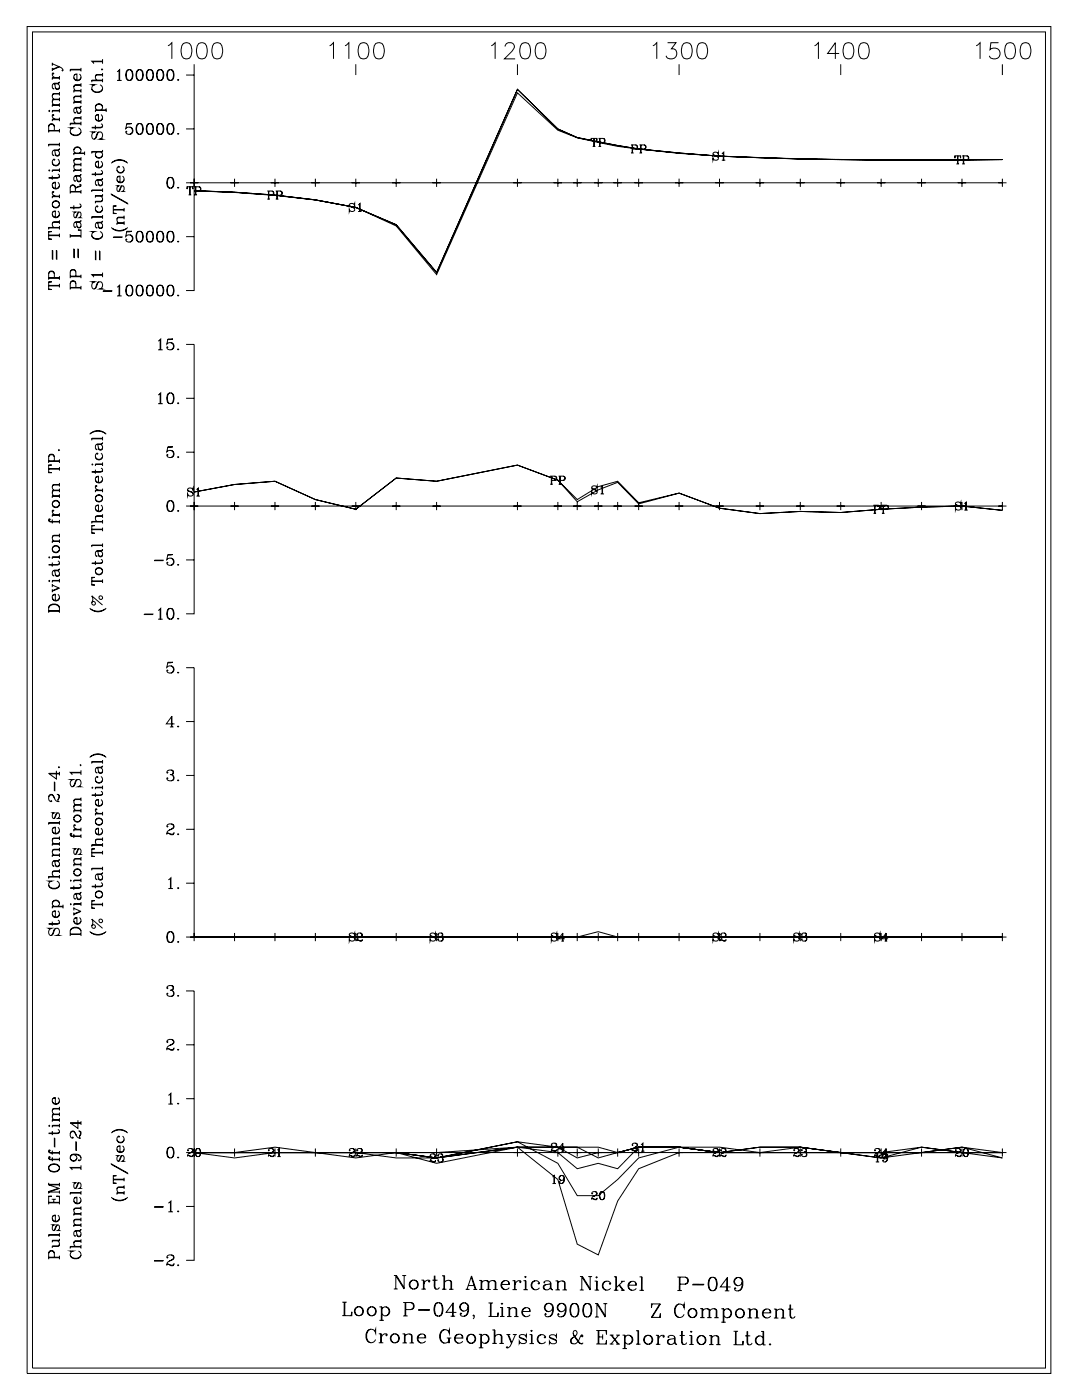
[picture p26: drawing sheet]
<svg xmlns="http://www.w3.org/2000/svg" width="215mm" height="279mm" viewBox="0 0 215 279" stroke-linecap="round" stroke-linejoin="round" font-family="sans-serif">
<g fill="none" stroke="#000" stroke-width=".2">
<path d="M5.4 5.3h204v268.5h-204zM6.5 6.4h201.9v266.3h-201.9zM10.4 12.7l1.4 .6a.84 .84 0 0 1 .8 .7l-.1 .1v-.2M10.4 12.5v.6M10.4 13.5v.6M10.4 15.6h1.4M10.5 14.6l.1 .2 .1-.2-.2-.1a.59 .59 0 0 0 .5 1M10.8 16.7l.3 1 .4 .1a.64 .64 0 0 0 0-1.1M11 17.4a.42 .42 0 0 0 .4 .3 .42 .42 0 0 0 .4-.3M11.6 13.3l-1.2 .5M11.8 19.8h-1.1a.65 .65 0 0 0 0 1.1M11.8 19.9h-1.1l-.3 .3"/>
<path d="M11.8 18.6h-1.1a.66 .66 0 0 0 0 1.2M11.8 18.7h-1.1l-.3 .3M11.8 16.4l-.3 .2h-.7l-.3 .2-.1 .6 .3 .3-.1-.1M11.8 16.3l-.3 .4h-.9M11.8 15.2v.7M11.8 18.3v.7M11.8 19.5v.7M11.8 15.5h-1.4v.4M11.8 13.3l-1.4 .6M14 13.9h2.1M14.7 15.5a.75 .75 0 0 0 .7 .5 .75 .75 0 0 0 .7-.5M14.7 18.1h1.4"/>
<path d="M15.3 14.8l-.5 .2M15.8 14.8a.72 .72 0 0 1 .2 1 .72 .72 0 0 1-1.1 0 .72 .72 0 0 1 .2-1h.2v1.2M16.1 19.1h-1.1a.66 .66 0 0 0 0 1.2M16.1 19.3h-1.1l-.3 .3M16.1 16.9h-1.1a.66 .66 0 0 0 0 1.1M16.1 17h-1.1l-.3 .3M16.1 13.5v.7M16.1 16.6v.7M16.1 17.7v.7M16.1 18.8v.8M16.1 20v.7M16.1 13.8h-2.1v.4"/>
<path d="M16.1 18h-1.4v.4M18.3 17.7a1.22 1.22 0 0 0 2.1 0M18.3 16.1h2.1M18.4 12.3h2M19.9 16.9a.79 .79 0 0 1 .5 .9 .79 .79 0 0 1-.8 .6 .94 .94 0 0 1-1-.2 .94 .94 0 0 1-.2-1l.2-.2-.3-.1h.6l-.3 .1M20.3 13.7l.1 .1-.1 .1zM20.4 14.8h-1.1a.66 .66 0 0 0 0 1.2M20.4 15h-1.1l-.3 .3M20.4 12.2h-2.1l.4 .5M20.4 11.8v.9M20.4 14.5v.8M20.4 15.7v.7"/>
<path d="M20.4 16h-2.1v.4M23.3 14.3l.5-.4v2.1M23.3 16h.9M23.7 14v2M25.7 13.9a.97 .97 0 0 0-.6 1.2l.1 .5a.67 .67 0 0 0 .6 .4 .67 .67 0 0 0 .6-.4 1.82 1.82 0 0 0-.2-1.6 .58 .58 0 0 0-.9 .3 1.26 1.26 0 0 0 .4 1.7M25.9 13.9a1.36 1.36 0 0 1 0 2.1M27.7 13.9a1.16 1.16 0 0 0-.5 1.7 .66 .66 0 0 0 .6 .4 .66 .66 0 0 0 .6-.4 1.71 1.71 0 0 0-.2-1.6 .58 .58 0 0 0-.9 .3 1.25 1.25 0 0 0 .4 1.7M27.9 13.9a1.38 1.38 0 0 1 0 2.1M29.8 13.9a.97 .97 0 0 0-.6 1.2l.1 .5a.67 .67 0 0 0 .6 .4 .67 .67 0 0 0 .6-.4 1.82 1.82 0 0 0-.2-1.6 .58 .58 0 0 0-.9 .3 1.26 1.26 0 0 0 .4 1.7M30 13.9a1.36 1.36 0 0 1 0 2.1M31.8 13.9a1.16 1.16 0 0 0-.5 1.7 .66 .66 0 0 0 .6 .4 .66 .66 0 0 0 .6-.4 1.71 1.71 0 0 0-.2-1.6 .58 .58 0 0 0-.9 .3 1.25 1.25 0 0 0 .4 1.7M32 13.9a1.38 1.38 0 0 1 0 2.1"/>
<path d="M33.5 9.1l.7-.6v3.2M33.9 13.9a.97 .97 0 0 0-.7 1.2l.1 .5a.67 .67 0 0 0 .7 .4 .67 .67 0 0 0 .6-.4 1.82 1.82 0 0 0-.2-1.6 .58 .58 0 0 0-.9 .3 1.26 1.26 0 0 0 .4 1.7M34.1 13.9a1.36 1.36 0 0 1 0 2.1M35.5 15.8l.1 .1-.1 .1zM36.5 8.7a1.05 1.05 0 0 1 1.6 .4 2.68 2.68 0 0 1-.3 2.5 1.06 1.06 0 0 1-1.6-.5 2.69 2.69 0 0 1 .3-2.4zM37.1 15h1.6M38.7 15v42.9h-1.6M38.7 12.8v2.2M39.6 8.7a1.05 1.05 0 0 1 1.6 .4 2.69 2.69 0 0 1-.4 2.5 1.06 1.06 0 0 1-1.5-.5 2.68 2.68 0 0 1 .3-2.4zM42.7 8.7a1.05 1.05 0 0 1 1.5 .4 2.63 2.63 0 0 1-.3 2.5 1.05 1.05 0 0 1-1.5-.5 2.71 2.71 0 0 1 .3-2.4zM65.7 9.1l.8-.6v3.2M68.8 9.1l.7-.6v3.2"/>
<path d="M70.9 12.8v2.2M71.8 8.7a1.05 1.05 0 0 1 1.6 .4 2.68 2.68 0 0 1-.3 2.5 1.06 1.06 0 0 1-1.6-.5 2.68 2.68 0 0 1 .3-2.4zM74.9 8.7a1.05 1.05 0 0 1 1.5 .4 2.63 2.63 0 0 1-.3 2.5 1.06 1.06 0 0 1-1.5-.5 2.73 2.73 0 0 1 .3-2.4zM97.9 9.1l.8-.6v3.2M100.7 9.3a.84 .84 0 0 1 .6-.8h.6a.79 .79 0 0 1 .5 1.2l-1.9 2h2.2M103.1 12.8v2.2M104 8.7a1.05 1.05 0 0 1 1.6 .4 2.68 2.68 0 0 1-.3 2.5 1.06 1.06 0 0 1-1.6-.5 2.68 2.68 0 0 1 .3-2.4zM107.1 8.7a1.05 1.05 0 0 1 1.5 .4 2.63 2.63 0 0 1-.3 2.5 1.06 1.06 0 0 1-1.5-.5 2.73 2.73 0 0 1 .3-2.4zM130.1 9.1l.8-.6v3.2M133 8.5h1.7l-.9 1.2a1.03 1.03 0 0 1 1.1 1.2 1.03 1.03 0 0 1-1.4 .8l-.5-.1-.3-.5M135.3 12.8v2.2M136.3 8.7a1.05 1.05 0 0 1 1.5 .4 2.68 2.68 0 0 1-.3 2.5 1.06 1.06 0 0 1-1.5-.5 2.68 2.68 0 0 1 .3-2.4z"/>
<path d="M139.3 8.7a1.05 1.05 0 0 1 1.6 .4 2.63 2.63 0 0 1-.3 2.5 1.06 1.06 0 0 1-1.6-.5 2.73 2.73 0 0 1 .3-2.4zM162.3 9.1l.8-.6v3.2M167.2 10.7h-2.3l1.6-2.2v3.2M167.6 12.8v2.2M168.5 8.7a1.05 1.05 0 0 1 1.5 .4 2.68 2.68 0 0 1-.3 2.5 1.06 1.06 0 0 1-1.5-.5 2.68 2.68 0 0 1 .3-2.4zM171.5 8.7a1.05 1.05 0 0 1 1.6 .4 2.63 2.63 0 0 1-.3 2.5 1.06 1.06 0 0 1-1.6-.5 2.73 2.73 0 0 1 .3-2.4zM194.6 9.1l.7-.6v3.2M199 8.5h-1.5l-.2 1.4a1.14 1.14 0 0 1 1.7 0 1.14 1.14 0 0 1-.2 1.7 1.14 1.14 0 0 1-1.6-.5M199.8 12.8v2.2M200.7 8.7a1.05 1.05 0 0 1 1.5 .4 2.68 2.68 0 0 1-.3 2.5 1.06 1.06 0 0 1-1.5-.5 2.68 2.68 0 0 1 .3-2.4zM203.8 8.7a1.05 1.05 0 0 1 1.5 .4 2.63 2.63 0 0 1-.3 2.5 1.06 1.06 0 0 1-1.5-.5 2.73 2.73 0 0 1 .3-2.4zM9.7 34h.2l-.1 .1z"/>
<path d="M9.7 25.2a.58 .58 0 0 1 .6-.4 .58 .58 0 0 1 .5 .4M9.7 22.1l.1-.1 .1 .1zM9.7 28.9h2.1M9.7 26.1h2.1M9.7 26h2.1M10.4 37a.75 .75 0 0 0 .7 .6 .75 .75 0 0 0 .7-.6M10.4 32.4a.75 .75 0 0 0 .7 .6 .75 .75 0 0 0 .7-.6M10.4 39.2h1.4M10.4 35v.8M10.4 34h1.4M10.4 23.9h1.4M10.4 22.1h1.4"/>
<path d="M10.4 21h1.4M10.5 38.3l.1 .1 .1-.1-.2-.1a.59 .59 0 0 0 .5 .9M10.5 22.9h.2l-.2-.1a.59 .59 0 0 0 .5 1M10.8 30l.3 1 .4 .1a.65 .65 0 0 0 0-1.1M10.8 26v-.8a.56 .56 0 0 0-.5-.5 .56 .56 0 0 0-.6 .5v1.2M11 36.4l-.5 .1M11 30.7a.42 .42 0 0 0 .4 .3 .42 .42 0 0 0 .4-.3M11.5 36.3a.72 .72 0 0 1 .2 1.1 .72 .72 0 0 1-1.1 0 .72 .72 0 0 1 .2-1.1h.2v1.3M11.5 34.7a.43 .43 0 0 1 .2 .7l-2 .1M11.5 31.7a.72 .72 0 0 1 .2 1.1 .72 .72 0 0 1-1.1 0 .72 .72 0 0 1 .2-1.1v.2l-.1-.1M11.8 35.2l-.4 .2h-1.7M11.8 29.7l-.3 .2-.9 .1a.7 .7 0 0 0-.1 .9l.2 .1-.1-.1"/>
<path d="M11.8 29.6l-.3 .4h-.9M11.8 20.6v.7M11.8 21.7v.7M11.8 23.4v.8M11.8 25.7v.7M11.8 28.5v.7M11.8 33.6v.7M11.8 38.8v.7M11.8 28.8h-2.1v.4M11.8 39.1h-1.4v.4M11.8 20.9h-1.4v.4M11.8 22h-1.4v.4"/>
<path d="M11.8 23.8h-1.4v.4M11.8 33.9h-1.4v.4M14 37.4l.1-.2a.51 .51 0 0 1 .5-.2 .51 .51 0 0 1 .4 .4M14 26.3a1.22 1.22 0 0 0 2.1 0M14 38.3h2.1M14 38.2h2.1M14 24.7h2.1M14.7 29.9a.75 .75 0 0 1 .7-.5 .75 .75 0 0 1 .7 .5M14.7 34h1.4M14.7 30.6h2.2M14.7 20.4h1.4M15 38.2l-.1-1.2a.49 .49 0 0 0-.8 0l-.1 1.6"/>
<path d="M15 30.5a.69 .69 0 0 1-.1-1 .69 .69 0 0 1 1 0 .69 .69 0 0 1-.1 1M15.1 35.1l.3 1 .4 .1a.65 .65 0 0 0 0-1.1M15.1 21.5l.3 1 .4 .1a.64 .64 0 0 0 0-1.1M15.3 35.8a.42 .42 0 0 0 .4 .3 .42 .42 0 0 0 .4-.3M15.3 22.2a.42 .42 0 0 0 .4 .3 .42 .42 0 0 0 .4-.3M15.6 25.5a.79 .79 0 0 1 .5 .9 .79 .79 0 0 1-.8 .6 .94 .94 0 0 1-1-.2 .94 .94 0 0 1-.2-1l.2-.2-.3-.1h.6l-.3 .1M15.8 36.7l.3 .1-.1 .4-.9 .3M15.9 36.7l.1 .2-.8 .5-.2 .3M16.1 34.8l-.3 .2h-.7l-.3 .2-.1 .6 .3 .3-.1-.1M16.1 34.7l-.1 .3-.2 .1h-.9M16.1 32.8h-1.1a.66 .66 0 0 0 0 1.1M16.1 32.9h-1.1l-.3 .3"/>
<path d="M16.1 31.6h-1.1a.66 .66 0 0 0 0 1.2M16.1 31.7h-1.1l-.3 .3M16.1 23.4h-1.1a.66 .66 0 0 0 0 1.2M16.1 23.5h-1.1l-.3 .4M16.1 21.2l-.3 .2h-.7l-.3 .2-.1 .6 .3 .3-.1-.1M16.1 21.1l-.3 .4h-.9M16.1 33.9h-1.4v.4M16.1 23.1v.8M16.1 24.3v.7M16.1 31.3v.7M16.1 32.4v.8M16.1 33.6v.7"/>
<path d="M16.1 37.9v.7M16.1 24.6h-2.1v.4M16.1 20.3h-1.4v.4M16.9 30.5h-2.2v.4M16.9 30.2v.7M18.3 38h2.1M19 32.9a.75 .75 0 0 0 .7 .5 .75 .75 0 0 0 .7-.5M19 30.9a.75 .75 0 0 0 .7 .5 .75 .75 0 0 0 .7-.5M19 23.5a.75 .75 0 0 0 .7 .6 .75 .75 0 0 0 .7-.6M19 21.3a.75 .75 0 0 1 .7-.5 .75 .75 0 0 1 .7 .5M19 22h2.2M19 25v.8"/>
<path d="M19 34.3v.8M19.3 30.3a.68 .68 0 0 0-.1 1 .68 .68 0 0 0 1 0 .68 .68 0 0 0-.1-1M19.3 21.9a.69 .69 0 0 1-.1-1 .69 .69 0 0 1 1 0 .69 .69 0 0 1-.1 1M19.4 35.9l.3 1 .4 .1a.64 .64 0 0 0 0-1.1M19.6 36.6a.42 .42 0 0 0 .4 .4 .42 .42 0 0 0 .4-.4M19.6 32.2l-.5 .1M19.6 22.9l-.5 .1M19.7 26.3l-.6 1.2-.3 .2a.73 .73 0 0 1-.5-.7 .73 .73 0 0 1 .6-.7h-.6l.3 .1M20.1 39.1a.65 .65 0 0 1 0 1.1h-1.1M20.1 34a.43 .43 0 0 1 .2 .7l-2 .1M20.1 32.1a.72 .72 0 0 1 .2 1.1 .72 .72 0 0 1-1.1 0 .72 .72 0 0 1 .2-1.1h.2v1.3M20.1 27.6l.3 .1h-.6a.8 .8 0 0 0 .6-.6 .8 .8 0 0 0-.3-.8h-.4l-.3 .2-.6 1.2"/>
<path d="M20.1 24.7a.42 .42 0 0 1 .2 .7l-2 .1M20.1 22.8a.72 .72 0 0 1 .2 1.1 .72 .72 0 0 1-1.1 0 .72 .72 0 0 1 .2-1.1h.2v1.3M20.4 39.8l-.3 .3h-1.1v.4M20.4 35.6l-.3 .2h-.7l-.3 .2-.1 .6 .3 .3-.1-.1M20.4 35.5l-.1 .3-.2 .1h-.9M20.4 34.5l-.4 .2h-1.7M20.4 25.2l-.4 .2h-1.7M20.4 38.7v.4h-1.4M20.4 29.9v.4h-2.1M20.4 37.6v.7M20.4 30.2h-2.1v.4M20.4 37.9h-2.1v.4"/>
<path d="M20.4 39h-1.4v.4M21.2 21.9h-2.2v.4M21.2 21.6v.7M22.2 38.7l3.3 1.9zM22.2 32.5a2.2 2.2 0 0 1 3.3 0M22.4 32.3l.4-.2a2.64 2.64 0 0 1 2.4 .2M23.3 35.8a.75 .75 0 0 0 .7 .5 .75 .75 0 0 0 .7-.5M23.3 33.9a.75 .75 0 0 0 .7 .5 .75 .75 0 0 0 .7-.5M23.9 35.2l-.5 .1M24.3 37l-.6 1.2h-.2l-.2-.3 .1-.7 .3-.2h-.4l.2 .2M24.4 35.1a.72 .72 0 0 1 .2 1.1 .72 .72 0 0 1-1.1 0 .72 .72 0 0 1 .2-1.1h.2v1.2M24.4 33.2a.72 .72 0 0 1 .2 1 .72 .72 0 0 1-1.1 0 .72 .72 0 0 1 .2-1l.1 .1h-.2"/>
<path d="M24.5 38.1l.2 .1h-.4l.4-.4v-.4l-.2-.4h-.3l-.6 1.2M25.3 24.7l1-.1h-1l-.2 1a.77 .77 0 0 1 1.1-.2 .77 .77 0 0 1 0 1.2 .77 .77 0 0 1-1.1-.2l.1-.2 .1 .1-.1 .1M25.9 25.3a.75 .75 0 0 1 .5 .8 .75 .75 0 0 1-.5 .7M27.7 24.6a1.16 1.16 0 0 0-.5 1.8 .66 .66 0 0 0 .6 .4 .66 .66 0 0 0 .6-.4 1.71 1.71 0 0 0-.2-1.7 .58 .58 0 0 0-.9 .3 1.25 1.25 0 0 0 .4 1.8M27.9 24.6a1.38 1.38 0 0 1 0 2.2M29.8 24.6a.97 .97 0 0 0-.6 1.2l.1 .6a.67 .67 0 0 0 .6 .4 .67 .67 0 0 0 .6-.4 1.82 1.82 0 0 0-.2-1.7 .58 .58 0 0 0-.9 .3 1.26 1.26 0 0 0 .4 1.8M30 24.6a1.36 1.36 0 0 1 0 2.2M31.8 24.6a1.16 1.16 0 0 0-.5 1.8 .66 .66 0 0 0 .6 .4 .66 .66 0 0 0 .6-.4 1.71 1.71 0 0 0-.2-1.7 .58 .58 0 0 0-.9 .3 1.25 1.25 0 0 0 .4 1.8M32 24.6a1.38 1.38 0 0 1 0 2.2M33.9 35.4a.97 .97 0 0 0-.7 1.2l.1 .5a.67 .67 0 0 0 .7 .4 .67 .67 0 0 0 .6-.4 1.82 1.82 0 0 0-.2-1.6 .58 .58 0 0 0-.9 .3 1.26 1.26 0 0 0 .4 1.7M33.9 24.6a.97 .97 0 0 0-.7 1.2l.1 .6a.67 .67 0 0 0 .7 .4 .67 .67 0 0 0 .6-.4 1.82 1.82 0 0 0-.2-1.7 .58 .58 0 0 0-.9 .3 1.26 1.26 0 0 0 .4 1.8M34.1 35.4a1.36 1.36 0 0 1 0 2.1"/>
<path d="M34.1 24.6a1.36 1.36 0 0 1 0 2.2M35.5 37.3l.1 .1-.1 .1zM35.5 26.6l.1 .1-.1 .1zM37.1 36.4h2.4M37.1 25.7h1.6M37.4 37.2l-.1 .5v-.5h1.1v.5v-.5M37.6 38.8h.5M37.8 37.2v1.6M37.9 37.2v1.6M38.7 38a163.2 163.2 0 0 1 32.2 3.4l8.1 3.4 8 9.5 16.1-36.5 8.1 7.9 3.8 1.7a140.1 140.1 0 0 0 20.3 3.1 504.6 504.6 0 0 0 40.3 1.4l24.2-.1-24.2 .1a654.6 654.6 0 0 1-40.3-1.3l-12.2-1.4-8.1-1.7-3.8-1.5-8.1-7.5-16.1 36.2-8-9.7-8.1-3.7a179.5 179.5 0 0 0-32.2-3.3zM38.7 36.4h161.1M38.7 35.6v1.6"/>
<path d="M38.7 37.2h.9a.42 .42 0 0 1 .5 .5 .42 .42 0 0 1-.5 .4h-.6M38.7 38.8h.6M39 37.2v1.6M39.6 37.2l.4 .3-.1 .4-.3 .2M45.9 36.4h1.7M46.7 35.6v1.6M53.3 38.1h.9a.43 .43 0 0 1 .4 .4 .43 .43 0 0 1-.4 .4h-.6M53.3 39.7h.5M53.5 38.1v1.6M53.6 38.1v1.6M54 36.4h1.6M54.2 38.1l.3 .3-.1 .4-.2 .1"/>
<path d="M54.8 35.6v1.6M55 38.1h.9a.43 .43 0 0 1 .4 .4 .43 .43 0 0 1-.4 .4h-.6M55 39.7h.5M55.2 38.1v1.6M55.3 38.1v1.6M55.9 38.1l.3 .3-.1 .4-.2 .1M62 36.4h1.7M62.9 35.6v1.6M70.1 36.4h1.6M70.9 35.6v1.6M78.1 36.4h1.7M79 35.6v1.6"/>
<path d="M86.2 36.4h1.6M87 35.6v1.6M102.3 36.4h1.6M103.1 35.6v1.6M110.4 36.4h1.6M111.2 35.6v1.6M114.2 36.4h1.7M115 35.6v1.6M117.9 27.6l-.1 .4v-.4h1.2v.4l-.1-.4M118.1 29.2h.6M118.4 27.6v1.6M118.4 36.4h1.7"/>
<path d="M119.2 35.6v1.6M119.3 27.6h.9a.42 .42 0 0 1 .4 .4 .42 .42 0 0 1-.4 .4h-.6M119.3 29.2h.5M119.5 27.6v1.6M119.6 27.6v1.6M120.2 27.6l.3 .3-.1 .4-.2 .1M122.3 36.4h1.6M123.1 35.6v1.6M125.8 28.9h.9a.42 .42 0 0 1 .4 .4 .42 .42 0 0 1-.4 .4h-.6M125.8 30.5h.5M126 28.9v1.6M126.1 28.9v1.6"/>
<path d="M126.5 36.4h1.6M126.7 28.9l.3 .3-.1 .4-.2 .1M127.3 35.6v1.6M127.4 28.9h1a.42 .42 0 0 1 .4 .4 .42 .42 0 0 1-.4 .4h-.7M127.4 30.5h.6M127.7 28.9v1.6M128.4 28.9l.3 .3-.1 .4-.2 .1M134.5 36.4h1.7M135.3 35.6v1.6M142.1 30.7l.9 .5a.52 .52 0 0 1-.2 .8 .52 .52 0 0 1-.7-.5v.4l.1-.2M142.6 36.4h1.6M143.1 30.6l.1-.3v.5a.55 .55 0 0 0-.5-.5 .55 .55 0 0 0-.6 .4l.1 .2 1 .5"/>
<path d="M143.4 35.6v1.6M143.9 30.6l.3-.3v1.6M143.9 31.9h.6M144.2 30.4v1.5M150.6 36.4h1.7M151.4 35.6v1.6M158.7 36.4h1.6M159.5 35.6v1.6M166.7 36.4h1.7M167.6 35.6v1.6M174.8 36.4h1.6M175.6 35.6v1.6"/>
<path d="M182.8 36.4h1.7M183.7 35.6v1.6M190.4 31.1l-.1 .4v-.4h1.1v.4v-.4M190.6 32.7h.5M190.8 31.1v1.6M190.9 36.4h1.6M190.9 31.1v1.6M191.7 35.6v1.6M191.8 31.1h.9l.4 .3a.42 .42 0 0 1-.4 .5h-.6M191.8 32.7h.5M192 31.1v1.6M192.1 31.1v1.6"/>
<path d="M192.7 31.1l.3 .3-.1 .4-.2 .1M199 36.4h1.6M199.8 35.6v1.6M9.7 56.3l.6-.1h-.6v1.5h.6l-.6-.1M9.7 54.5a.58 .58 0 0 1 .6-.4 .58 .58 0 0 1 .5 .4M9.7 46.2h.6h-.6v1.5h.6l-.6-.1M9.7 57h2.1M9.7 56.9h2.1M9.7 55.5h2.1M9.7 55.4h2.1M9.7 47h2.1M9.7 46.9h2.1"/>
<path d="M9.7 45.4h2.1M10.4 49.9l.1 1.8zM10.4 42.8a.75 .75 0 0 0 .7 .5 .75 .75 0 0 0 .7-.5M10.4 40.8a.72 .72 0 0 0 1.1 .5 .72 .72 0 0 0 0-1.2 .72 .72 0 0 0-1.1 .5 .73 .73 0 0 0 .6 .7 .73 .73 0 0 0 .8-.5M10.4 40.6a.75 .75 0 0 1 .7-.5 .75 .75 0 0 1 .7 .5M10.8 55.4v-.9a.56 .56 0 0 0-.5-.5 .56 .56 0 0 0-.6 .5v1.3M11 42.2l-.5 .1M11.2 49.9l.1 1.8zM11.5 42.1a.72 .72 0 0 1 .2 1 .72 .72 0 0 1-1.1 0 .72 .72 0 0 1 .2-1h.2v1.2M11.8 44.2h-1.1a.66 .66 0 0 0 0 1.1M11.8 44.3h-1.1l-.3 .3M11.8 43.9v.7"/>
<path d="M11.8 45v.7M11.8 46.6v.7M11.8 55v.8M11.8 56.6v.7M11.8 45.3h-2.1v.4M14 56.5a.59 .59 0 0 1 .6-.4 .59 .59 0 0 1 .5 .4M14 54.2a.59 .59 0 0 1 .6-.4 .59 .59 0 0 1 .5 .4M14 47h2.1M14 57.4h2.1M14 57.3h2.1M14 55.1h2.1M14 55h2.1"/>
<path d="M14 47.1h2.1M14 46.7v.7M14.7 49.6l.1 1.8zM14.7 40.9v.9M15.1 57.3v-.8a.57 .57 0 0 0-.5-.6 .57 .57 0 0 0-.6 .6v1.2M15.1 55v-.8a.57 .57 0 0 0-.5-.5 .57 .57 0 0 0-.6 .5v1.3M15.1 44.3l.3 1 .4 .1a.65 .65 0 0 0 0-1.1M15.3 45a.42 .42 0 0 0 .4 .3 .42 .42 0 0 0 .4-.3M15.5 49.6l.1 1.8zM15.7 42.3l-.6 1.1h-.2l-.2-.3 .1-.6 .3-.2h-.4l.2 .1M15.8 40.6a.43 .43 0 0 1 .2 .7l-2 .1M15.9 43.3l.2 .1h-.4l.4-.4v-.4l-.2-.3h-.3l-.6 1.1"/>
<path d="M16.1 45.9l-.6-.1h.6v1.6M16.1 44l-.3 .2h-.7l-.3 .2-.1 .6 .3 .3-.1-.1M16.1 43.9l-.1 .3-.2 .1h-.9M16.1 41.1l-.4 .2h-1.7M16.1 54.7v.8M16.1 57v.7M18.3 47a1.22 1.22 0 0 0 2.1 0M18.3 43.3h2.1M18.4 54.8h2M19 50l.1 1.8zM19 41.8a.75 .75 0 0 0 .7 .5 .75 .75 0 0 0 .7-.5M19.4 44.4l.3 1 .4 .1a.64 .64 0 0 0 0-1.1"/>
<path d="M19.6 45.1a.42 .42 0 0 0 .4 .3 .42 .42 0 0 0 .4-.3M19.7 56.2l-.6 1.2-.3 .2a.73 .73 0 0 1-.5-.8 .73 .73 0 0 1 .6-.6h-.6l.3 .1M19.8 50l.1 1.8zM19.9 46.2a.79 .79 0 0 1 .5 .9 .79 .79 0 0 1-.8 .6 .94 .94 0 0 1-1-.2 .94 .94 0 0 1-.2-1l.2-.3h-.3h.6h-.3M20.1 57.5l.3 .1h-.6a.8 .8 0 0 0 .6-.6 .8 .8 0 0 0-.3-.8h-.4l-.3 .2-.6 1.2M20.1 41a.71 .71 0 0 1 .2 1.1 .71 .71 0 0 1-1.1 0 .71 .71 0 0 1 .2-1.1v.2l-.1-.1M20.4 54.7h-2.1l.4 .5M20.4 44.1l-.3 .2h-.7l-.3 .2-.1 .6 .3 .3-.1-.1M20.4 44l-.3 .4h-.9M20.4 42.9v.7M20.4 54.3v.9M20.4 43.2h-2.1v.4"/>
<path d="M20.6 58l1.7 .1zM22.2 45.3a2.22 2.22 0 0 0 3.3 0M22.4 45.5l.4 .2a2.64 2.64 0 0 0 2.4-.2M22.6 41.1l.6-.1h-.6v1.6h.6l-.6-.1M22.6 41.9h2.1M22.6 41.8h2.1M22.6 47.2l1.7 .1zM23.3 44.5h1.4M23.3 57.2l.5-.4v2.2M23.3 59h.9M23.7 56.9v2.1M24.7 43.3h-1.1a.65 .65 0 0 0 0 1.1"/>
<path d="M24.7 43.4h-1.1l-.3 .3M24.7 44.4h-1.4v.4M24.7 41.4v.8M24.7 43v.7M24.7 44.1v.7M25.3 46.2l1-.1h-1l-.2 1a.77 .77 0 0 1 1.1-.2 .77 .77 0 0 1 0 1.2 .77 .77 0 0 1-1.1-.3l.1-.2 .1 .1-.1 .1M25.7 56.8a.97 .97 0 0 0-.6 1.3l.1 .5a.67 .67 0 0 0 .6 .4 .67 .67 0 0 0 .6-.4 1.82 1.82 0 0 0-.2-1.7 .58 .58 0 0 0-.9 .3 1.26 1.26 0 0 0 .4 1.8M25.9 56.8a1.36 1.36 0 0 1 0 2.2M25.9 46.8a.75 .75 0 0 1 .5 .7 .75 .75 0 0 1-.5 .7M27.7 56.8a1.16 1.16 0 0 0-.5 1.8 .66 .66 0 0 0 .6 .4 .66 .66 0 0 0 .6-.4 1.71 1.71 0 0 0-.2-1.7 .58 .58 0 0 0-.9 .3 1.25 1.25 0 0 0 .4 1.8M27.7 46.1a1.16 1.16 0 0 0-.5 1.7 .66 .66 0 0 0 .6 .5 .66 .66 0 0 0 .6-.5 1.71 1.71 0 0 0-.2-1.6 .58 .58 0 0 0-.9 .3 1.25 1.25 0 0 0 .4 1.7M27.9 56.8a1.38 1.38 0 0 1 0 2.2"/>
<path d="M27.9 46.1a1.38 1.38 0 0 1 0 2.1M29.8 56.8a.97 .97 0 0 0-.6 1.3l.1 .5a.67 .67 0 0 0 .6 .4 .67 .67 0 0 0 .6-.4 1.82 1.82 0 0 0-.2-1.7 .58 .58 0 0 0-.9 .3 1.26 1.26 0 0 0 .4 1.8M29.8 46.1a.97 .97 0 0 0-.6 1.2l.1 .5a.67 .67 0 0 0 .6 .5 .67 .67 0 0 0 .6-.5 1.82 1.82 0 0 0-.2-1.6 .58 .58 0 0 0-.9 .3 1.26 1.26 0 0 0 .4 1.7M30 56.8a1.36 1.36 0 0 1 0 2.2M30 46.1a1.36 1.36 0 0 1 0 2.1M31.8 56.8a1.16 1.16 0 0 0-.5 1.8 .66 .66 0 0 0 .6 .4 .66 .66 0 0 0 .6-.4 1.71 1.71 0 0 0-.2-1.7 .58 .58 0 0 0-.9 .3 1.25 1.25 0 0 0 .4 1.8M31.8 46.1a1.16 1.16 0 0 0-.5 1.7 .66 .66 0 0 0 .6 .5 .66 .66 0 0 0 .6-.5 1.71 1.71 0 0 0-.2-1.6 .58 .58 0 0 0-.9 .3 1.25 1.25 0 0 0 .4 1.7M32 56.8a1.38 1.38 0 0 1 0 2.2M32 46.1a1.38 1.38 0 0 1 0 2.1M33.9 56.8a.97 .97 0 0 0-.7 1.3l.1 .5a.67 .67 0 0 0 .7 .4 .67 .67 0 0 0 .6-.4 1.82 1.82 0 0 0-.2-1.7 .58 .58 0 0 0-.9 .3 1.26 1.26 0 0 0 .4 1.8M33.9 46.1a.97 .97 0 0 0-.7 1.2l.1 .5a.67 .67 0 0 0 .7 .5 .67 .67 0 0 0 .6-.5 1.82 1.82 0 0 0-.2-1.6 .58 .58 0 0 0-.9 .3 1.26 1.26 0 0 0 .4 1.7M34.1 56.8a1.36 1.36 0 0 1 0 2.2"/>
<path d="M34.1 46.1a1.36 1.36 0 0 1 0 2.1M35.5 58.8l.1 .1-.1 .1zM35.5 48l.1 .1-.1 .1zM37.1 47.2h1.6M69.6 40.9l.9 .5a.52 .52 0 0 1-.2 .8 .52 .52 0 0 1-.7-.5v.5l.1-.3M70.6 40.8l.1-.3v.5a.55 .55 0 0 0-.5-.5 .55 .55 0 0 0-.6 .4l.2 .3 .9 .4M71.4 40.8l.4-.3v1.7M71.4 42.2h.7M71.7 40.6v1.6M31.5 78.7l.5-.4v2.2M31.5 68l.5-.4v2.1M31.5 69.7h.9"/>
<path d="M31.9 67.7v2M31.9 78.4v2.1M33.5 67.7l1-.1h-1l-.3 1a.77 .77 0 0 1 1.2-.2 .77 .77 0 0 1 0 1.1 .77 .77 0 0 1-1.2-.2l.1-.2 .2 .1-.2 .1M33.9 78.3a.97 .97 0 0 0-.7 1.2l.1 .6a.67 .67 0 0 0 .7 .4 .67 .67 0 0 0 .6-.4 1.82 1.82 0 0 0-.2-1.7 .58 .58 0 0 0-.9 .3 1.26 1.26 0 0 0 .4 1.8M34.1 78.3a1.36 1.36 0 0 1 0 2.2M34.1 68.3a.75 .75 0 0 1 .5 .7 .75 .75 0 0 1-.5 .7M35.5 69.5l.1 .1-.1 .1zM37.1 68.7h1.6v53.6h-1.6M37.1 79.4h1.6M9.7 92.8l.6-.1h-.6v1.5h.6l-.6-.1M9.7 91.1a.58 .58 0 0 1 .6-.5 .58 .58 0 0 1 .5 .5M9.7 93.5h2.1"/>
<path d="M9.7 93.4h2.1M9.7 92h2.1M9.7 91.9h2.1M10.4 98.9h1.4M10.8 91.9v-.8a.56 .56 0 0 0-.5-.6 .56 .56 0 0 0-.6 .6v1.2M11.7 89.6l.1 .1-.1 .1zM11.8 97.7h-1.1a.66 .66 0 0 0 0 1.1M11.8 97.8h-1.1l-.3 .3M11.8 96.6h-1.1a.66 .66 0 0 0 0 1.1M11.8 96.7h-1.1l-.3 .3M11.8 91.6v.7M11.8 93.1v.7"/>
<path d="M11.8 96.3v.7M11.8 97.4v.7M11.8 98.5v.7M11.8 98.8h-1.4v.4M17.9 86.6a2.2 2.2 0 0 1 3.3 0M18.1 86.3l.4-.2a2.67 2.67 0 0 1 2.5 .2M18.3 87.5h2.1M18.4 92.5v.2l-.1-.1zM19 99.4a.72 .72 0 0 0 1.1 .5 .72 .72 0 0 0 0-1.2 .72 .72 0 0 0-1.1 .5 .73 .73 0 0 0 .6 .7 .73 .73 0 0 0 .8-.5M19 99.2a.75 .75 0 0 1 .7-.5 .75 .75 0 0 1 .7 .5M19 95.6a.75 .75 0 0 0 .7 .6 .75 .75 0 0 0 .7-.6M19 91.1a.76 .76 0 0 0 .7 .5 .76 .76 0 0 0 .7-.5"/>
<path d="M19 93.6v.8M19 97.8h1.4M19 92.6h1.4M19.1 96.9h.2l-.2-.1a.59 .59 0 0 0 .5 .9M19.4 88.6l.3 1 .4 .1a.64 .64 0 0 0 0-1.1M19.6 95l-.5 .1M19.6 89.3a.42 .42 0 0 0 .4 .3 .42 .42 0 0 0 .4-.3M20.1 94.9a.72 .72 0 0 1 .2 1.1 .72 .72 0 0 1-1.1 0 .72 .72 0 0 1 .2-1.1h.2v1.3M20.1 93.3a.43 .43 0 0 1 .2 .7l-2 .1M20.1 90.3a.72 .72 0 0 1 .2 1.1 .72 .72 0 0 1-1.1 0 .72 .72 0 0 1 .2-1.1l.1 .1h-.2M20.4 93.8l-.4 .2h-1.7M20.4 88.3l-.3 .2-.9 .1a.7 .7 0 0 0-.1 .9l.2 .1-.1-.1"/>
<path d="M20.4 88.2l-.1 .3-.2 .1h-.9M20.4 87.1v.7M20.4 92.2v.7M20.4 97.4v.7M20.4 87.4h-2.1v.4M20.4 92.5h-1.4v.4M20.4 97.7h-1.4v.4M31.5 80.5h.9M33.5 89.2l1-.1h-1l-.3 1a.77 .77 0 0 1 1.2-.3 .77 .77 0 0 1 0 1.2 .77 .77 0 0 1-1.2-.2l.1-.2 .2 .1-.2 .1M33.9 99.8a.97 .97 0 0 0-.7 1.2l.1 .5a.67 .67 0 0 0 .7 .4 .67 .67 0 0 0 .6-.4 1.82 1.82 0 0 0-.2-1.6 .58 .58 0 0 0-.9 .3 1.26 1.26 0 0 0 .4 1.7M34.1 99.8a1.36 1.36 0 0 1 0 2.1M34.1 89.8a.75 .75 0 0 1 .5 .7 .75 .75 0 0 1-.5 .7"/>
<path d="M35.5 91l.1 .1-.1 .1zM35.5 80.3l.1 .1-.1 .1zM37.1 90.1h1.6M37.4 97.7l.9 .4a.52 .52 0 0 1-.2 .9 .52 .52 0 0 1-.7-.6v.5l.1-.2M38.4 97.5l.1-.2v.4a.55 .55 0 0 0-.5-.4 .55 .55 0 0 0-.6 .4l.1 .2 1 .4M38.7 98.1l8-1.5 8.1-.7 8.1 3.7 8 1.9 8.1-6.2 8 .6 16.1-3.2 8.1 3 3.8 3.9 4.2-2.6 3.9-1.1 4.2 4.3 8-1.9 8.1 3 8 1.1 8.1-.5 8.1 .3 8-.7 8.1-.4 8-.2 8.1 .8-8.1-.8-8 .2-8.1 .4-8 .7-8.1-.3-8.1 .5-8-1.1-8.1-3-8 2.1-4.2-4.3-3.9 1.5-4.2 2.4-3.8-4.3-8.1-3-16.1 3.2-8-.6-8.1 6.2-8-1.9-8.1-3.7-8.1 .7zM39.2 97.6l.3-.3v1.6M39.2 98.9h.6M39.5 97.3v1.6M109.6 94.9h1a.43 .43 0 0 1 .4 .4 .43 .43 0 0 1-.4 .5h-.6M109.6 96.5h.6M109.9 94.9v1.6"/>
<path d="M110 94.9v1.6M110.6 94.9l.3 .3-.1 .4-.2 .2M111.3 94.9h1a.43 .43 0 0 1 .4 .4 .43 .43 0 0 1-.4 .5h-.7M111.3 96.5h.6M111.6 94.9v1.6M112.3 94.9l.3 .3-.1 .4-.2 .2M117.9 97.2l.9 .5a.52 .52 0 0 1-.2 .8 .52 .52 0 0 1-.7-.5v.4l.1-.2M118.9 97.1l.1-.3v.5a.55 .55 0 0 0-.5-.5 .55 .55 0 0 0-.6 .4l.2 .3 .9 .4M119.7 97.1l.4-.3v1.6M119.7 98.4h.7M120 96.9v1.5M9.7 115.8h.2l-.1 .1z"/>
<path d="M9.7 111.1h.2l-.1 .1zM9.7 103.7l.3 .2h1.8M9.8 103.5h.2l-.1-.1-.2 .1 .1 .4 .2 .1h1.8M10.4 119.2a.75 .75 0 0 0 .7 .5 .75 .75 0 0 0 .7-.5M10.4 109.6a.72 .72 0 0 0 1.1 .5 .72 .72 0 0 0 0-1.3 .72 .72 0 0 0-1.1 .5 .73 .73 0 0 0 .6 .8 .73 .73 0 0 0 .8-.5M10.4 109.3a.75 .75 0 0 1 .7-.5 .75 .75 0 0 1 .7 .5M10.4 100.6a.72 .72 0 0 0 1.1 .5 .72 .72 0 0 0 0-1.3 .72 .72 0 0 0-1.1 .6 .73 .73 0 0 0 .6 .7 .73 .73 0 0 0 .8-.5M10.4 100.4a.75 .75 0 0 1 .7-.6 .75 .75 0 0 1 .7 .6M10.4 103.5v.8M10.4 112.1v.8M10.4 116.4v.6M10.4 117.4v.6"/>
<path d="M10.4 116.6l1.4 .6-1.4 .6M10.4 115.8h1.4M10.4 111.1h1.4M10.4 107.9h1.4M10.4 102.7h1.4M10.5 101.8h.2l-.2-.1a.59 .59 0 0 0 .5 .9M10.8 113.7l.3 1.1 .4 .1a.65 .65 0 0 0 0-1.2M11 118.6l-.5 .1M11 114.5a.42 .42 0 0 0 .4 .3 .42 .42 0 0 0 .4-.3M11.5 118.5a.72 .72 0 0 1 .2 1 .72 .72 0 0 1-1.1 0 .72 .72 0 0 1 .2-1h.2v1.2M11.5 111.8a.44 .44 0 0 1 .2 .7l-2 .1M11.6 117.2l-1.2 .5"/>
<path d="M11.8 113.4l-.3 .2-.9 .1a.7 .7 0 0 0-.1 1l.2 .1-.1-.1M11.8 113.3l-.3 .4h-.9M11.8 112.3l-.4 .2h-1.7M11.8 106.7h-1.1a.66 .66 0 0 0 0 1.1M11.8 106.8h-1.1l-.3 .3M11.8 102.3v.7M11.8 103.6v.7M11.8 106.4v.7M11.8 107.5v.7M11.8 110.7v.7M11.8 115.4v.7M11.8 102.6h-1.4v.4"/>
<path d="M11.8 107.8h-1.4v.4M11.8 111h-1.4v.4M11.8 115.7h-1.4v.4M18.3 115.2l.6-.1h-.6v1.5h.6l-.6-.1M18.3 104.8h.6h-.6v1.5h.6l-.6-.1M18.3 115.8h2.1M18.3 115.9h2.1M18.3 108.7h2.1M18.3 105.6h2.1M18.3 105.5h2.1M18.3 104h2.1M19 114a.72 .72 0 0 0 1.1 .5 .72 .72 0 0 0 0-1.3 .72 .72 0 0 0-1.1 .5 .73 .73 0 0 0 .6 .8 .73 .73 0 0 0 .8-.5"/>
<path d="M19 113.7a.75 .75 0 0 1 .7-.5 .75 .75 0 0 1 .7 .5M19 101.4a.75 .75 0 0 0 .7 .5 .75 .75 0 0 0 .7-.5M19 111.8v.8M19.4 109.9l.3 1 .4 .1a.64 .64 0 0 0 0-1.1M19.6 110.6a.42 .42 0 0 0 .4 .3 .42 .42 0 0 0 .4-.3M19.6 100.8l-.5 .1M20.1 111.5a.43 .43 0 0 1 .2 .7l-2 .1M20.1 100.7a.72 .72 0 0 1 .2 1 .72 .72 0 0 1-1.1 0 .72 .72 0 0 1 .2-1h.2v1.2M20.4 112l-.4 .2h-1.7M20.4 109.6l-.3 .2-.9 .1a.69 .69 0 0 0-.1 .9l.2 .1-.1-.1M20.4 109.5l-.1 .3-.2 .1h-.9M20.4 102.8h-1.1a.66 .66 0 0 0 0 1.1"/>
<path d="M20.4 102.9h-1.1l-.3 .3M20.4 102.5v.7M20.4 103.6v.7M20.4 105.2v.7M20.4 108.3v.7M20.4 115.5v.7M20.4 103.9h-2.1v.4M20.4 108.6h-2.1v.4M30.8 111.7l1.7 .1zM33.5 110.6l1-.1h-1l-.3 1a.77 .77 0 0 1 1.2-.2 .77 .77 0 0 1 0 1.2 .77 .77 0 0 1-1.2-.2l.1-.2 .2 .1-.2 .1M34.1 111.2a.75 .75 0 0 1 .5 .8 .75 .75 0 0 1-.5 .7M35.5 112.5l.1 .1-.1 .1z"/>
<path d="M35.5 101.7l.1 .1-.1 .1zM37.1 100.9h2.4M37.1 111.6h1.6M38.7 100.9h161.1M38.7 100v1.7M45.9 100.9h1.7M46.7 100v1.7M54 100.9h1.6M54.8 100v1.7M62 100.9h1.7M62.9 100v1.7M70.1 100.9h1.6"/>
<path d="M70.9 100v1.7M78.1 100.9h1.7M79 100v1.7M86.2 100.9h1.6M87 100v1.7M102.3 100.9h1.6M103.1 100v1.7M110.4 100.9h1.6M111.2 100v1.7M114.2 100.9h1.7M115 100v1.7M118.4 100.9h1.7"/>
<path d="M119.2 100v1.7M122.3 100.9h1.6M123.1 100v1.7M126.5 100.9h1.6M127.3 100v1.7M134.5 100.9h1.7M135.3 100v1.7M142.6 100.9h1.6M143.4 100v1.7M150.6 100.9h1.7M151.4 100v1.7M158.7 100.9h1.6"/>
<path d="M159.5 100v1.7M166.7 100.9h1.7M167.6 100v1.7M174.1 100.7h.9a.43 .43 0 0 1 .4 .4 .43 .43 0 0 1-.4 .5h-.6M174.1 102.3h.5M174.3 100.7v1.6M174.4 100.7v1.6M174.8 100.9h1.6M175 100.7l.3 .3-.1 .4-.2 .2M175.6 100v1.7M175.8 100.7h.9a.43 .43 0 0 1 .4 .4 .43 .43 0 0 1-.4 .5h-.6M175.8 102.3h.5"/>
<path d="M176 100.7v1.6M176.1 100.7v1.6M176.7 100.7l.3 .3-.1 .4-.2 .2M182.8 100.9h1.7M183.7 100v1.7M190.4 100.4l.9 .5a.52 .52 0 0 1-.2 .8 .52 .52 0 0 1-.7-.5v.5l.1-.3M190.9 100.9h1.6M191.4 100.3l.1-.2v.4a.55 .55 0 0 0-.5-.4 .55 .55 0 0 0-.6 .3l.2 .3 .9 .4M191.7 100v1.7M192.2 100.4l.4-.3v1.6M192.2 101.7h.7M192.5 100.1v1.6"/>
<path d="M199 100.9h1.6M199.8 100v1.7M9.7 122.1v-1a1.14 1.14 0 0 1 1.1-.7 1.14 1.14 0 0 1 1 .7v1M9.7 121.1a1.22 1.22 0 0 1 2.1 0M9.7 121.8h2.1M9.7 121.7h2.1M17.9 121.2a2.2 2.2 0 0 0 3.3 0M18.1 121.4l.4 .2a2.67 2.67 0 0 0 2.5-.2M18.3 120.1l.2-.2a.42 .42 0 0 1 .5 .5l-.2 .2a.43 .43 0 0 1-.5-.2 .43 .43 0 0 1 .1-.5 1.08 1.08 0 0 0-.1-1.1l2.1 1.8M28.8 122.4l1.7 .1zM31.5 121.7l.5-.4v2.1M31.5 123.4h.9"/>
<path d="M31.9 121.4v2M33.5 132.1l1-.1h-1l-.3 1a.77 .77 0 0 1 1.2-.2 .77 .77 0 0 1 0 1.2 .77 .77 0 0 1-1.2-.3l.1-.2 .2 .1-.2 .1M33.9 121.3a.97 .97 0 0 0-.7 1.2l.1 .5a.67 .67 0 0 0 .7 .4 .67 .67 0 0 0 .6-.4 1.82 1.82 0 0 0-.2-1.6 .58 .58 0 0 0-.9 .3 1.26 1.26 0 0 0 .4 1.7M34.1 121.3a1.36 1.36 0 0 1 0 2.1M34.1 132.7a.75 .75 0 0 1 .5 .7 .75 .75 0 0 1-.5 .8M35.5 123.2l.1 .1-.1 .1zM35.5 133.9l.1 .1-.1 .2zM37.1 133.1h1.6v53.7h-1.6M9.7 158.9l.1-.3a.49 .49 0 0 1 .7-.1l.4 .8M9.9 154.2h1.9M10.1 159.7l.1-.1v.2a.74 .74 0 0 1-.5-.8 .74 .74 0 0 1 .6-.7l.4 .4a1.06 1.06 0 0 0 1.1 1.1M10.8 155.9l.1 1.7z"/>
<path d="M11.2 153.6v1.7l-1.5-1.2h2.1M11.3 158.3l.5 .2v.5l-.3 .5M11.5 158.3l.2 .3-.2 .9 .1 .3M11.7 152.8l.1 .1-.1 .1zM11.8 153.8v.8M14.1 154h2M15.4 155.4l-.6 1.2-.3 .2a.74 .74 0 0 1-.5-.7 .74 .74 0 0 1 .6-.7h-.6l.3 .1M15.8 156.7l.3 .1h-.6a.81 .81 0 0 0 .6-.6 .81 .81 0 0 0-.3-.8h-.4l-.3 .2-.6 1.2M16 152.4l.1 .1-.1 .1zM16.1 159.3h-1.1a.66 .66 0 0 0 0 1.1M16.1 159.4h-1.1l-.3 .3M16.1 153.9h-2.1l.4 .5"/>
<path d="M16.1 153.5v.9M16.1 159v.7M17.9 151a2.2 2.2 0 0 1 3.3 0M18.1 150.8l.4-.2a2.64 2.64 0 0 1 2.5 .2M18.3 151.9h2.1M18.4 156.9v.2l-.1-.1zM19 155.5a.75 .75 0 0 0 .7 .5 .75 .75 0 0 0 .7-.5M19 158v.9M19 157h1.4M19.4 153l.3 1 .4 .1a.64 .64 0 0 0 0-1.1M19.6 159.5l-.5 .1M19.6 153.7a.42 .42 0 0 0 .4 .4 .42 .42 0 0 0 .4-.4"/>
<path d="M20.1 159.4a.72 .72 0 0 1 .2 1 .72 .72 0 0 1-1.1 0 .72 .72 0 0 1 .2-1h.2v1.2M20.1 157.7a.43 .43 0 0 1 .2 .7l-2 .1M20.1 154.8a.72 .72 0 0 1 .2 1 .72 .72 0 0 1-1.1 0 .72 .72 0 0 1 .2-1l.1 .1h-.2M20.4 158.2l-.4 .2h-1.7M20.4 152.7l-.3 .2-.9 .1a.7 .7 0 0 0-.1 .9l.2 .1-.1-.1M20.4 152.6l-.1 .3-.2 .1h-.9M20.4 151.5v.7M20.4 156.6v.7M20.4 151.8h-2.1v.4M20.4 156.9h-1.4v.4M33.3 153.9l.2 .1-.2 .1v-.4a.84 .84 0 0 1 1.3 .1l-.1 .5-.6 .1M33.9 144.9h.7"/>
<path d="M34.2 153.5l.3 .3-.1 .5-.2 .1a.62 .62 0 0 1 .5 .6 .62 .62 0 0 1-.5 .6l-.7-.1-.3-.3 .1-.2 .2 .1-.2 .1M34.2 142.9v2M34.5 154.6a.65 .65 0 0 1-.3 1M34.8 144.3h-1.7l1.2-1.6v2.2M35.5 155.4l.1 .1-.1 .1zM35.5 144.7l.1 .1-.1 .1zM37.1 154.6h1.6M37.1 143.8h1.6M9.7 176.4a1.22 1.22 0 0 0 2.1 0M9.7 174.8h2.1M9.7 164.1h2.1M10.4 165.6a.75 .75 0 0 0 .7 .5 .75 .75 0 0 0 .7-.5"/>
<path d="M10.4 170.5h1.4M10.4 168.3h1.4M10.8 171.6l.3 1.1 .4 .1a.64 .64 0 0 0 0-1.2M11 172.4a.42 .42 0 0 0 .4 .3 .42 .42 0 0 0 .4-.3M11 165l-.5 .1M11.3 175.6a.79 .79 0 0 1 .5 .9 .79 .79 0 0 1-.8 .7 .94 .94 0 0 1-1-.2 .94 .94 0 0 1-.2-1.1l.2-.2-.3-.1h.6l-.3 .1M11.4 162l-.5 1-.3 .1a.7 .7 0 0 1-.1-.9l.3-.2h-.4l.2 .1M11.5 164.9a.72 .72 0 0 1 .2 1.1 .72 .72 0 0 1-1.1 0 .72 .72 0 0 1 .2-1.1h.2v1.2M11.6 163l.2 .1h-.4l.4-.4v-.4l-.2-.3h-.3l-.6 1.1M11.8 173.6h-1.1a.66 .66 0 0 0 0 1.1M11.8 173.7h-1.1l-.3 .3M11.8 171.3l-.3 .2-.9 .1a.7 .7 0 0 0-.1 1l.2 .1-.1-.1"/>
<path d="M11.8 171.2l-.1 .3-.2 .1h-.9M11.8 169.3h-1.1a.66 .66 0 0 0 0 1.1M11.8 169.4h-1.1l-.3 .3M11.8 167h-1.1a.66 .66 0 0 0 0 1.2M11.8 167.1h-1.1l-.3 .3M11.8 163.7v.7M11.8 166.7v.7M11.8 167.9v.7M11.8 169v.7M11.8 170.1v.7M11.8 173.3v.7M11.8 174.4v.7"/>
<path d="M11.8 164h-2.1v.4M11.8 174.7h-2.1v.4M11.8 168.2h-1.4v.4M11.8 170.4h-1.4v.4M14 175.5h.2l-.1 .1zM14 166.4l.3 .2h1.8M14.1 166.2h.2l-.1-.1-.2 .1 .1 .4 .2 .1h1.8M14.7 174a.72 .72 0 0 0 1.1 .5 .72 .72 0 0 0 0-1.2 .72 .72 0 0 0-1.1 .5 .73 .73 0 0 0 .6 .7 .73 .73 0 0 0 .8-.5M14.7 173.8a.75 .75 0 0 1 .7-.5 .75 .75 0 0 1 .7 .5M14.7 163.3a.72 .72 0 0 0 1.1 .5 .72 .72 0 0 0 0-1.3 .72 .72 0 0 0-1.1 .5 .73 .73 0 0 0 .6 .8 .73 .73 0 0 0 .8-.5M14.7 163a.75 .75 0 0 1 .7-.5 .75 .75 0 0 1 .7 .5M14.7 166.2v.8"/>
<path d="M14.7 176.6v.8M14.7 175.5h1.4M14.7 172.4h1.4M14.7 165.4h1.4M14.7 161.6h1.4M14.8 164.5h.2l-.2-.1a.59 .59 0 0 0 0 .6 .59 .59 0 0 0 .5 .3M15.1 178.2l.3 1 .4 .1a.65 .65 0 0 0 0-1.1M15.3 178.9a.42 .42 0 0 0 .4 .3 .42 .42 0 0 0 .4-.3M15.7 169.2l-.6 1.1h-.2l-.2-.3 .1-.6 .3-.2h-.4l.2 .1M15.8 176.2a.44 .44 0 0 1 .2 .8l-2 .1M15.9 170.2l.2 .1h-.4l.4-.4v-.4l-.2-.3h-.3l-.6 1.1M16.1 177.9l-.3 .2-.9 .1a.7 .7 0 0 0-.1 .9l.2 .1-.1-.1"/>
<path d="M16.1 177.8l-.3 .4h-.9M16.1 176.8l-.4 .2h-1.7M16.1 171.1h-1.1a.66 .66 0 0 0 0 1.2M16.1 171.2h-1.1l-.3 .3M16.1 160.4h-1.1a.66 .66 0 0 0 0 1.1M16.1 160.5h-1.1l-.3 .3M16.1 160.1v.7M16.1 161.2v.7M16.1 165v.7M16.1 166.3v.7M16.1 170.8v.7M16.1 171.9v.8"/>
<path d="M16.1 175.1v.7M16.1 179.8v.7M16.1 161.5h-1.4v.4M16.1 165.3h-1.4v.4M16.1 172.3h-1.4v.4M16.1 175.4h-1.4v.4M18.3 179.6l.6-.1h-.6v1.5h.6l-.6-.1M18.3 169.3l.6-.1h-.6v1.5h.6l-.6-.1M18.3 173.2h2.1M18.3 170h2.1M18.3 169.9h2.1M18.3 168.5h2.1"/>
<path d="M19 178.4a.72 .72 0 0 0 1.1 .5 .72 .72 0 0 0 0-1.2 .72 .72 0 0 0-1.1 .5 .73 .73 0 0 0 .6 .7 .73 .73 0 0 0 .8-.5M19 178.2a.75 .75 0 0 1 .7-.5 .75 .75 0 0 1 .7 .5M19 165.8a.75 .75 0 0 0 .7 .5 .75 .75 0 0 0 .7-.5M19 163.9a.72 .72 0 0 0 1.1 .5 .72 .72 0 0 0 0-1.2 .72 .72 0 0 0-1.1 .5 .73 .73 0 0 0 .6 .7 .73 .73 0 0 0 .8-.5M19 163.7a.75 .75 0 0 1 .7-.6 .75 .75 0 0 1 .7 .6M19 160.1a.75 .75 0 0 0 .7 .5 .75 .75 0 0 0 .7-.5M19 176.2v.9M19 162.2h1.4M19.1 161.3h.2l-.2-.1a.59 .59 0 0 0 .5 .9M19.4 174.3l.3 1 .4 .1a.64 .64 0 0 0 0-1.1M19.6 175a.42 .42 0 0 0 .4 .3 .42 .42 0 0 0 .4-.3M19.6 165.2l-.5 .1"/>
<path d="M20.1 175.9a.43 .43 0 0 1 .2 .7l-2 .2M20.1 165.1a.72 .72 0 0 1 .2 1.1 .72 .72 0 0 1-1.1 0 .72 .72 0 0 1 .2-1.1h.2v1.2M20.4 176.4l-.4 .2h-1.7M20.4 174l-.3 .2-.9 .1a.7 .7 0 0 0-.1 .9l.2 .1-.1-.1M20.4 173.9l-.1 .3-.2 .1h-.9M20.4 167.2h-1.1a.66 .66 0 0 0 0 1.2M20.4 167.3h-1.1l-.3 .3M20.4 161.8v.7M20.4 166.9v.7M20.4 168.1v.7M20.4 169.6v.7M20.4 172.8v.7"/>
<path d="M20.4 179.9v.7M20.4 168.4h-2.1v.4M20.4 173.1h-2.1v.4M20.4 162.1h-1.4v.4M33.3 164.6l.2 .1h-.3a.73 .73 0 0 1 .8-.5 .73 .73 0 0 1 .7 .6l-.4 .4a1.05 1.05 0 0 0-1.1 1.2M33.5 175.4l.6-.4v2.1M33.5 177.1h1M34 175.1v2M34.2 164.2l.2 .1a.47 .47 0 0 1 .1 .7l-.7 .4M34.7 166.1l-.3 .2-.9-.2-.3 .1M34.7 165.9l-.2 .5h-.4l-.6-.3M35.5 176.9l.1 .1-.1 .1z"/>
<path d="M35.5 166.2l.1 .1-.1 .1zM37.1 165.3h1.6M37.1 176h1.6M10.4 182.3a.75 .75 0 0 0 .7 .5 .75 .75 0 0 0 .7-.5M10.4 180a.75 .75 0 0 1 .7-.5 .75 .75 0 0 1 .7 .5M10.4 183.7v.8M10.4 180.7h2.2M10.7 180.6a.69 .69 0 0 1-.1-1 .69 .69 0 0 1 1 0 .69 .69 0 0 1-.1 1M11 181.7l-.5 .1M11.1 185l-.6 1.3-.3 .2a.73 .73 0 0 1-.5-.8 .73 .73 0 0 1 .6-.7h-.6l.3 .1M11.5 186.4l.3 .1h-.6a.8 .8 0 0 0 .6-.7 .8 .8 0 0 0-.3-.8h-.4l-.3 .2-.6 1.3M11.5 183.4a.42 .42 0 0 1 .2 .7l-2 .1"/>
<path d="M11.5 181.6a.72 .72 0 0 1 .2 1 .72 .72 0 0 1-1.1 0 .72 .72 0 0 1 .2-1h.2v1.2M11.8 183.9l-.4 .2h-1.7M12.6 180.6h-2.2v.4M12.6 180.3v.7M14 186.6v-1a1.14 1.14 0 0 1 1.1-.8 1.14 1.14 0 0 1 1 .8v1M14 185.6a1.22 1.22 0 0 1 2.1 0M14 180.2h.2l-.1 .1zM14 186.3h2.1M14 186.2h2.1M14.7 183.6a.75 .75 0 0 0 .7 .5 .75 .75 0 0 0 .7-.5M14.7 180.8v.7M14.7 181.9v.6"/>
<path d="M14.7 181l1.4 .7-1.4 .6M14.7 180.2h1.4M15.3 183l-.5 .1M15.8 182.9a.72 .72 0 0 1 .2 1.1 .72 .72 0 0 1-1.1 0 .72 .72 0 0 1 .2-1.1h.2v1.2M15.9 181.7l-1.2 .5M16.1 180.1h-1.4v.4M17.9 185.6a2.2 2.2 0 0 0 3.3 0M18.1 185.9l.4 .2a2.64 2.64 0 0 0 2.5-.2M18.3 184.5l.2-.2a.42 .42 0 0 1 .5 .5l-.2 .2a.42 .42 0 0 1-.5-.2 .42 .42 0 0 1 .1-.5 1.08 1.08 0 0 0-.1-1.1l2.1 1.8M18.3 180.2h2.1M18.3 180.3h2.1M33.3 196.8l.2 .2-.2 .1v-.5a.84 .84 0 0 1 1.3 .1l-.1 .6-.6 .1"/>
<path d="M33.9 185.7a.97 .97 0 0 0-.7 1.2l.1 .5a.67 .67 0 0 0 .7 .5 .67 .67 0 0 0 .6-.5 1.82 1.82 0 0 0-.2-1.6 .58 .58 0 0 0-.9 .3 1.26 1.26 0 0 0 .4 1.7M34.1 185.7a1.36 1.36 0 0 1 0 2.1M34.2 196.4l.3 .3-.1 .6-.2 .1a.62 .62 0 0 1 .5 .6 .62 .62 0 0 1-.5 .6l-.7-.1-.3-.3 .1-.2 .2 .1-.2 .1M34.5 197.6a.65 .65 0 0 1-.3 1M35.5 187.6l.1 .1-.1 .1zM35.5 198.4l.1 .1-.1 .1zM37.1 197.5h1.6v53.7h-1.6M37.9 186.8h1.6M38.7 186.8h161.1M38.7 186v1.6M45.9 186.8h1.7M46.7 186v1.6"/>
<path d="M54 186.8h1.6M54.8 186v1.6M62 186.8h1.7M62.9 186v1.6M69.6 186.4l.9 .4a.52 .52 0 0 1-.2 .9 .52 .52 0 0 1-.7-.6v.5l.1-.2M70.1 186.8h1.6M70.6 186.2l.1-.2v.4a.55 .55 0 0 0-.5-.4 .55 .55 0 0 0-.6 .4l.2 .2 .9 .4M70.9 186v1.6M71.2 186.3v.1h-.1a.55 .55 0 0 1 .6-.5 .55 .55 0 0 1 .5 .5l-.3 .3a.81 .81 0 0 0-.8 .9M71.8 186l.3 .1v.3l-.6 .5M72.2 187.4l-.2 .1-.9-.1M72.2 187.2l-.1 .4-.7-.2"/>
<path d="M78.1 186.8h1.7M79 186v1.6M85.7 186.4l.9 .4a.52 .52 0 0 1-.2 .9 .52 .52 0 0 1-.7-.6v.5l.1-.2M86.2 186.8h1.6M86.7 186.2l.1-.2v.4a.55 .55 0 0 0-.5-.4 .55 .55 0 0 0-.6 .4l.2 .2 .9 .4M87 186v1.6M87.3 186.3v.1l-.1-.1 .2-.3a.6 .6 0 0 1 .8 .2v.4l-.5 .1M87.9 186l.3 .2-.1 .4-.2 .1h.2a.45 .45 0 0 1 .2 .5 .45 .45 0 0 1-.4 .4l-.5-.1-.2-.2 .1-.2v.2M88.2 186.8v.5l-.3 .3M102.3 186.8h1.6M103.1 186v1.6M109.9 186.4l.9 .4a.52 .52 0 0 1-.2 .9 .52 .52 0 0 1-.7-.6v.5l.1-.2"/>
<path d="M110.4 186.8h1.6M110.9 186.2l.1-.2v.4a.55 .55 0 0 0-.6-.4 .55 .55 0 0 0-.5 .4l.1 .2 1 .4M111.2 186v1.6M111.9 187.6h.5M112.1 186.1v1.5M112.6 187.1h-1.3l.9-1.1v1.6M114.2 186.8h1.7M115 186v1.6M118.4 186.8h1.7M119.2 186v1.6M122.3 186.8h1.6M123.1 186v1.6"/>
<path d="M126.5 186.8h1.6M127.3 186v1.6M134.5 186.8h1.7M135.3 186v1.6M142.1 186.4l.9 .4a.52 .52 0 0 1-.2 .9 .52 .52 0 0 1-.7-.6v.5l.1-.2M142.6 186.8h1.6M143.1 186.2l.1-.2v.4a.55 .55 0 0 0-.5-.4 .55 .55 0 0 0-.6 .4l.1 .2 1 .4M143.4 186v1.6M143.7 186.3v.1h-.1a.55 .55 0 0 1 .6-.5 .55 .55 0 0 1 .5 .5l-.3 .3a.81 .81 0 0 0-.8 .9M144.3 186l.2 .1 .1 .3-.6 .5M144.7 187.4l-.2 .1-.9-.1M144.7 187.2l-.2 .4-.6-.2"/>
<path d="M150.6 186.8h1.7M151.4 186v1.6M158.2 186.4l.9 .4a.52 .52 0 0 1-.2 .9 .52 .52 0 0 1-.7-.6v.5l.1-.2M158.7 186.8h1.6M159.2 186.2l.1-.2v.4a.55 .55 0 0 0-.5-.4 .55 .55 0 0 0-.6 .4l.2 .2 .9 .4M159.5 186v1.6M159.8 186.3v.1l-.1-.1 .2-.3a.6 .6 0 0 1 .8 .2v.4l-.5 .1M160.4 186l.3 .2-.1 .4-.2 .1h.2a.45 .45 0 0 1 .2 .5 .45 .45 0 0 1-.4 .4l-.5-.1-.2-.2 .1-.2v.2M160.7 186.8v.5l-.3 .3M166.7 186.8h1.7M167.6 186v1.6M174.3 186.4l.9 .4a.52 .52 0 0 1-.2 .9 .52 .52 0 0 1-.7-.6v.5l.1-.2"/>
<path d="M174.8 186.8h1.6M175.3 186.2l.1-.2v.4a.55 .55 0 0 0-.5-.4 .55 .55 0 0 0-.6 .4l.2 .2 .9 .4M175.6 186v1.6M176.3 187.6h.5M176.5 186.1v1.5M177 187.1h-1.2l.8-1.1v1.6M182.8 186.8h1.7M183.7 186v1.6M190.9 186.8h1.6M191.7 186v1.6M199 186.8h1.6M199.8 186v1.6"/>
<path d="M10.4 219.5a.75 .75 0 0 0 .7 .5 .75 .75 0 0 0 .7-.5M11 218.9l-.5 .1M11.5 218.8a.72 .72 0 0 1 .2 1.1 .72 .72 0 0 1-1.1 0 .72 .72 0 0 1 .2-1.1h.2v1.2M33.3 207.6l.2 .1h-.3a.73 .73 0 0 1 .8-.6 .73 .73 0 0 1 .7 .7l-.4 .4a1.05 1.05 0 0 0-1.1 1.1M33.5 218.3l.6-.4v2.2M34 218v2.1M34.2 207.2l.2 .1a.47 .47 0 0 1 .1 .7l-.7 .4M34.7 209l-.3 .2-.9-.2-.3 .1M34.7 208.8l-.2 .5h-.4l-.6-.3M35.5 219.9l.1 .1-.1 .1zM35.5 209.1l.1 .1-.1 .1zM37.1 219h1.6"/>
<path d="M37.1 208.3h1.6M9.7 238.5l.6-.1h-.6v1.7M9.7 232.9a1.11 1.11 0 0 0 1.2 .7 1.11 1.11 0 0 0 .9-.9 1.12 1.12 0 0 0-1.1-.7 1.12 1.12 0 0 0-1 .9 1.24 1.24 0 0 0 2.1 0M9.7 232.7a1.23 1.23 0 0 1 2.1 0M9.7 230.9l.3 .2h1.8M9.7 229.5l.3 .2h1.8M9.7 235.8v.4M9.7 239.7h2.1M9.7 239.6h2.1M9.7 236.2l2.1 .7-2.1 .7h2.1M9.7 236.2h2.1M9.7 236.1h2.1"/>
<path d="M9.8 230.6h.2l-.1-.1-.2 .1 .1 .5 .2 .1h1.8M9.8 229.3h.2l-.1-.1-.2 .1 .1 .4 .2 .1h1.8M9.8 224.3v.2l-.1-.1zM10.3 239h.8M10.4 225.4v.8M10.4 229.3v.8M10.4 230.6v.9M10.4 224.4h1.4M10.4 223.3h1.4M10.7 239v.6M10.8 226.9l.1 1.7zM11.5 225.1a.43 .43 0 0 1 .2 .7l-2 .1"/>
<path d="M11.5 236.9l-1.8 .6v.4M11.8 238.5l-.6-.1h.6v1.7M11.8 225.6l-.4 .2h-1.7M11.8 222.1h-1.1a.65 .65 0 0 0 0 1.1M11.8 222.2h-1.1l-.3 .3M11.8 220.9h-1.1a.66 .66 0 0 0 0 1.2M11.8 221h-1.1l-.3 .3M11.8 220.6v.7M11.8 221.7v.8M11.8 222.9v.7M11.8 224v.7M11.8 229.4v.7"/>
<path d="M11.8 230.7v.8M11.8 235.8v.7M11.8 237.3v.6M11.8 223.2h-1.4v.4M11.8 224.3h-1.4v.4M14 230.9a.69 .69 0 0 0 .7 .5 .69 .69 0 0 0 .6-.5M14 230.6a1.29 1.29 0 0 1 2.1 .1M14 225.9l.1-.2a.48 .48 0 0 1 .7-.1l.4 .8M14 237.8h2.1M14.1 232.8h2M14.2 223.9h1.9M14.4 226.8l.1-.1v.2a.73 .73 0 0 1-.5-.8 .73 .73 0 0 1 .6-.7l.4 .4a1.05 1.05 0 0 0 1.1 1.1"/>
<path d="M14.7 239.3a.75 .75 0 0 0 .7 .6 .75 .75 0 0 0 .7-.6M14.7 230.1a.69 .69 0 0 1 .5 1 .69 .69 0 0 1-1 .3 .69 .69 0 0 1-.1-1.1 1.16 1.16 0 0 1 1.3-.3 1.16 1.16 0 0 1 .7 1.1l-.3 .3-.2-.1 .1-.1 .1 .1M15.1 227.6l.1 1.7zM15.3 238.7l-.5 .1M15.5 223.3v1.6l-1.5-1.1h2.1M15.6 225.4l.5 .2v.4l-.3 .6M15.7 235.8l-.6 1.1h-.2l-.2-.3 .1-.6 .3-.2h-.4l.2 .1M15.8 238.6a.71 .71 0 0 1 .2 1.1 .71 .71 0 0 1-1.1 0 .71 .71 0 0 1 .2-1.1h.2v1.3M15.8 225.4l.2 .3-.2 .9 .1 .3M15.9 236.8l.2 .1h-.4l.4-.4v-.4l-.2-.3h-.3l-.6 1.1M16.1 232.7h-2.1l.4 .5M16.1 223.5v.7"/>
<path d="M16.1 232.3v.9M16.1 237.4v.7M16.1 237.7h-2.1v.4M22.2 238.6a2.22 2.22 0 0 0 3.3 0M22.2 232l3.3 1.9zM22.2 225.8a2.2 2.2 0 0 1 3.3 0M22.4 238.8l.4 .2a2.64 2.64 0 0 0 2.4-.2M22.4 225.6l.4-.2a2.64 2.64 0 0 1 2.4 .2M22.6 234.4l.6-.1h-.6v1.6h.6l-.6-.1M22.6 235.2h2.1M22.6 235h2.1M23.3 229.1a.75 .75 0 0 0 .7 .5 .75 .75 0 0 0 .7-.5"/>
<path d="M23.3 227.2a.75 .75 0 0 0 .7 .5 .75 .75 0 0 0 .7-.5M23.3 237.8h1.4M23.9 228.5l-.5 .1M24.3 230.3l-.5 1.1-.3 .1a.69 .69 0 0 1-.1-1l.3-.2h-.4l.2 .1M24.4 228.4a.72 .72 0 0 1 .2 1.1 .72 .72 0 0 1-1.1 0 .72 .72 0 0 1 .2-1.1h.2v1.2M24.4 226.5a.72 .72 0 0 1 .2 1 .72 .72 0 0 1-1.1 0 .72 .72 0 0 1 .2-1l.1 .1h-.2M24.5 231.4l.2 .1h-.4l.4-.4v-.5l-.2-.3h-.3l-.6 1.2M24.7 236.6h-1.1a.65 .65 0 0 0 0 1.1M24.7 236.7h-1.1l-.3 .3M24.7 237.7h-1.4v.4M24.7 234.7v.8M24.7 236.3v.7"/>
<path d="M24.7 237.4v.7M33.5 239.8l.6-.4v2.1M33.5 220.1h1M33.9 228.7a.97 .97 0 0 0-.7 1.2l.1 .5a.67 .67 0 0 0 .7 .4 .67 .67 0 0 0 .6-.4 1.82 1.82 0 0 0-.2-1.6 .58 .58 0 0 0-.9 .3 1.26 1.26 0 0 0 .4 1.7M34 239.5v2M34.1 228.7a1.36 1.36 0 0 1 0 2.1M35.5 230.6l.1 .1-.1 .1zM37.1 229.7h2.4M37.5 229.2v.1h-.1a.55 .55 0 0 1 .6-.4 .55 .55 0 0 1 .5 .5l-.3 .3a.79 .79 0 0 0-.8 .8M38.1 228.9l.2 .2 .1 .3-.6 .4M38.5 230.3l-.3 .2-.8-.1M38.5 230.1l-.2 .4-.7-.2"/>
<path d="M38.7 229.7h40.3l8 1.1 16.1-2.1h8.1l3.8 2.1 4.2-1.1h3.9l4.2-1h8l8.1 1h40.3l8-1 8.1 2.1-8.1-1.1h-8l-8.1 1.1-8-1.1h-32.3l-8 3.2-4.2 6.5-3.9 10.7-4.2-2.1-3.8-12.9-8.1-6.4-16.1 3.2-8-2.2-8.1 1.1-8-1.1h-8.1l-8.1 1.1zM38.7 229.7h161.1M38.7 229.7h32.2l8.1 1.1h8l16.1-3.2 8.1 4.3 3.8 6.4h4.2l3.9-3.2 4.2-4.3 8-2.1 8.1 1 8-1h8.1l16.1 2.1 8.1-2.1 8 1h8.1M38.7 229.7h40.3l8 1.1 16.1-2.1 8.1 1 3.8 3.2 4.2-1 3.9 1 4.2-4.2h16.1l8 1h24.2l8.1-1 8 1h8.1M38.7 228.9v1.6M39.4 228.9a.93 .93 0 0 0 0 1.6h.1a.94 .94 0 0 0 0-1.6h-.1a1.04 1.04 0 0 0 0 1.6M39.5 228.9a1.04 1.04 0 0 1 0 1.6M45.9 229.7h1.7M46.7 228.9v1.6M53.6 229.2l.1 .1h-.2a.55 .55 0 0 1 .6-.4 .55 .55 0 0 1 .5 .5l-.3 .3a.79 .79 0 0 0-.8 .8M54 229.7h1.6M54.2 228.9l.2 .2 .1 .3-.6 .4"/>
<path d="M54.6 230.3l-.3 .2-.8-.1M54.6 230.1l-.2 .4-.7-.2M54.8 228.9v1.6M55.3 229.2l.4-.3v1.6M55.3 230.5h.7M55.6 229v1.5M62 229.7h1.7M62.9 228.9v1.6M69.7 229.2l.1 .1h-.2a.55 .55 0 0 1 .6-.4 .55 .55 0 0 1 .5 .5l-.3 .3a.79 .79 0 0 0-.8 .8M70.1 229.7h1.6M70.3 228.9l.2 .2 .1 .3-.6 .4M70.7 230.3l-.3 .2-.8-.1"/>
<path d="M70.7 230.1l-.2 .4-.7-.2M70.9 228.9v1.6M71.2 229.2v.2l-.1-.1a.55 .55 0 0 1 .6-.4 .55 .55 0 0 1 .5 .5l-.3 .3a.81 .81 0 0 0-.8 .8M71.8 228.9l.3 .2v.3l-.6 .4M72.2 230.3l-.2 .2-.9-.1M72.2 230.1l-.1 .4-.7-.2M78.1 229.7h1.7M79 228.9v1.6M85.8 230.3l.1 .1h-.2a.55 .55 0 0 1 .6-.4 .55 .55 0 0 1 .5 .5l-.3 .3a.79 .79 0 0 0-.8 .8M86.2 229.7h1.6M86.4 230l.2 .1 .1 .4-.6 .4M86.8 231.4l-.2 .1h-.9"/>
<path d="M86.8 231.2l-.2 .4-.7-.2M87 228.9v1.6M87.3 230.3v.2l-.1-.2 .2-.2a.6 .6 0 0 1 .8 .1v.4l-.5 .1M87.9 230l.3 .2v.3l-.3 .2 .2 .1a.45 .45 0 0 1 .2 .4 .45 .45 0 0 1-.4 .4l-.5-.1-.2-.2 .1-.2v.2M88.2 230.8v.5l-.3 .3M102.3 229.7h1.6M103.1 228.9v1.6M110 228.2h-.1a.55 .55 0 0 1 .5-.4 .55 .55 0 0 1 .6 .5l-.4 .3a.79 .79 0 0 0-.7 .9M110.1 234.6l.4-.3v1.6M110.1 235.9h.7M110.4 229.7h1.6M110.4 234.4v1.5"/>
<path d="M110.6 227.8l.2 .2 .1 .3-.6 .5M111 229.2l-.3 .2-.8-.1M111 229.1l-.2 .4-.7-.3M111.2 228.9v1.6M111.9 234.3l-.4 .5 .1 .3 .3 .2M111.9 229.5h.5M112 234.3a.98 .98 0 0 1-.1 1.6M112.1 228v1.5M112.4 234.8a.51 .51 0 0 1-.7 .4 .51 .51 0 0 1-.2-.7 .51 .51 0 0 1 .8-.1 .88 .88 0 0 1 .2 .9 .88 .88 0 0 1-.8 .6l-.2-.2 .1-.2v.2M112.6 229h-1.3l.9-1.2v1.7M114.2 229.7h1.7M115 228.9v1.6"/>
<path d="M118 237.8l.1 .1h-.2a.55 .55 0 0 1 .6-.4 .55 .55 0 0 1 .5 .5l-.3 .3a.79 .79 0 0 0-.8 .8M118.4 229.7h1.7M118.6 237.5l.2 .2 .1 .3-.6 .4M119 238.9l-.2 .1h-.9M119 238.7l-.2 .4-.6-.2M119.2 228.9v1.6M119.9 237.5a.93 .93 0 0 0 0 1.6h.2a.94 .94 0 0 0 0-1.6h-.2a1.04 1.04 0 0 0 0 1.6M120.1 237.5a1.04 1.04 0 0 1 0 1.6M122.3 229.7h1.6M123.1 228.9v1.6M126.1 228.2h-.1a.55 .55 0 0 1 .6-.4 .55 .55 0 0 1 .5 .5l-.4 .3a.79 .79 0 0 0-.7 .9M126.5 229.7h1.6"/>
<path d="M126.7 227.8l.2 .2 .1 .3-.6 .5M127.1 229.2l-.3 .2-.8-.1M127.1 229.1l-.2 .4-.7-.3M127.3 228.9v1.6M127.7 228.2l.4-.4v1.7M127.7 229.5h.7M128.1 227.9v1.6M134.5 229.7h1.7M135.3 228.9v1.6M142.2 229.2v.1h-.1a.55 .55 0 0 1 .6-.4 .55 .55 0 0 1 .5 .5l-.3 .3a.79 .79 0 0 0-.8 .8M142.6 229.7h1.6M142.8 228.9l.2 .2 .1 .3-.6 .4"/>
<path d="M143.2 230.3l-.3 .2-.8-.1M143.2 230.1l-.2 .4-.7-.2M143.4 228.9v1.6M143.7 229.2v.2l-.1-.1a.55 .55 0 0 1 .6-.4 .55 .55 0 0 1 .5 .5l-.3 .3a.81 .81 0 0 0-.8 .8M144.3 228.9l.2 .2 .1 .3-.6 .4M144.7 230.3l-.2 .2-.9-.1M144.7 230.1l-.2 .4-.6-.2M150.6 229.7h1.7M151.4 228.9v1.6M158.3 229.2l.1 .1h-.2a.55 .55 0 0 1 .6-.4 .55 .55 0 0 1 .5 .5l-.3 .3a.79 .79 0 0 0-.8 .8M158.7 229.7h1.6M158.9 228.9l.2 .2 .1 .3-.6 .4"/>
<path d="M159.3 230.3l-.3 .2-.8-.1M159.3 230.1l-.2 .4-.7-.2M159.5 228.9v1.6M159.8 229.2v.2l-.1-.2 .2-.2a.6 .6 0 0 1 .8 .1v.4l-.5 .1M160.4 228.9l.3 .2-.1 .4-.2 .1 .2 .1a.45 .45 0 0 1 .2 .5 .45 .45 0 0 1-.4 .3h-.5l-.2-.3 .1-.1v.1M160.7 229.8v.4l-.3 .3M166.7 229.7h1.7M167.6 228.9v1.6M174.4 229.2l.1 .1h-.2a.55 .55 0 0 1 .6-.4 .55 .55 0 0 1 .5 .5l-.3 .3a.79 .79 0 0 0-.8 .8M174.5 231.6h.7M174.8 229.7h1.6M174.8 230.1v1.5"/>
<path d="M175 228.9l.2 .2 .1 .3-.6 .4M175.4 230.1l-.2 .4-.7-.2 .4-.3v1.6M175.4 230.3l-.3 .2-.8-.1M175.6 228.9v1.6M176.3 230.5h.5a.51 .51 0 0 1-.7 .4 .51 .51 0 0 1-.2-.7 .51 .51 0 0 1 .8-.1 .88 .88 0 0 1 .2 .9 .88 .88 0 0 1-.8 .6l-.2-.2 .1-.2v.2M176.3 230l-.4 .5 .1 .3 .3 .2M176.5 230a.97 .97 0 0 1-.1 1.6M176.5 229.1v1.4M177 230.1h-1.2l.8-1.2v1.6M182.8 229.7h1.7M183.7 228.9v1.6M190.5 229.2l.1 .1h-.2a.55 .55 0 0 1 .6-.4 .55 .55 0 0 1 .5 .5l-.3 .3a.79 .79 0 0 0-.8 .8"/>
<path d="M190.9 229.7h1.6M191.1 228.9l.2 .2 .1 .3-.6 .4M191.5 230.3l-.2 .2-.9-.1M191.5 230.1l-.2 .4-.7-.2M191.7 228.9v1.6M192.4 228.9a.93 .93 0 0 0 0 1.6h.2a.94 .94 0 0 0 0-1.6h-.2a1.04 1.04 0 0 0 0 1.6M192.6 228.9a1.04 1.04 0 0 1 0 1.6M199 229.7h1.6M199.8 228.9v1.6M9.7 249.8a.58 .58 0 0 1 .6-.5 .58 .58 0 0 1 .5 .5M9.7 250.7h2.1M9.7 250.6h2.1"/>
<path d="M9.7 246.2h2.1M10.4 242.9a.75 .75 0 0 0 .7 .5 .75 .75 0 0 0 .7-.5M10.8 250.6v-.8a.56 .56 0 0 0-.5-.6 .56 .56 0 0 0-.6 .6v1.2M11 242.3l-.5 .1M11.4 244.2l-.5 1-.3 .1a.7 .7 0 0 1-.1-.9l.3-.2h-.4h.2M11.5 247.3a.66 .66 0 0 1 0 1.1h-1.1M11.5 242.2a.72 .72 0 0 1 .2 1.1 .72 .72 0 0 1-1.1 0 .72 .72 0 0 1 .2-1.1h.2v1.2M11.6 245.2l.2 .1h-.4l.4-.4v-.4l-.2-.3h-.3l-.6 1.1M11.8 248l-.3 .3h-1.1v.4M11.8 245.8v.7M11.8 246.9v.4h-1.4M11.8 250.3v.7"/>
<path d="M11.8 246.1h-2.1v.4M11.8 247.2h-1.4v.4M14 250.2a1.22 1.22 0 0 0 2.1 0M14 248.5h2.1M14.7 244.2h1.4M14.7 242h1.4M15.1 245.4l.3 1 .4 .1a.64 .64 0 0 0 0-1.1M15.3 246.1a.42 .42 0 0 0 .4 .3 .42 .42 0 0 0 .4-.3M15.6 249.4a.79 .79 0 0 1 .5 .9 .79 .79 0 0 1-.8 .6 .94 .94 0 0 1-1-.2 .94 .94 0 0 1-.2-1l.2-.2-.3-.1h.6l-.3 .1M16.1 247.3h-1.1a.66 .66 0 0 0 0 1.1M16.1 247.4h-1.1l-.3 .3M16.1 245.1l-.3 .2h-.7l-.3 .2-.1 .6 .3 .3-.1-.1"/>
<path d="M16.1 245l-.1 .3-.2 .1h-.9M16.1 243h-1.1a.66 .66 0 0 0 0 1.2M16.1 243.1h-1.1l-.3 .3M16.1 240.8h-1.1a.65 .65 0 0 0 0 1.1M16.1 240.9h-1.1l-.3 .3M16.1 240.5v.7M16.1 241.6v.7M16.1 242.7v.7M16.1 243.8v.8M16.1 247v.7M16.1 248.1v.8M16.1 248.4h-2.1v.5"/>
<path d="M16.1 241.9h-1.4v.4M16.1 244.2h-1.4v.4M30.8 251.3l1.7 .1zM30.8 240.5l1.7 .1zM33.3 250.5l.2 .1h-.3a.73 .73 0 0 1 .8-.5 .73 .73 0 0 1 .7 .6l-.4 .4a1.05 1.05 0 0 0-1.1 1.2M33.5 241.5h1M34.2 250.1l.2 .1a.47 .47 0 0 1 .1 .7l-.7 .5M34.7 252l-.3 .2-.9-.2-.3 .1M34.7 251.8l-.2 .5h-.4l-.6-.3M35.5 252.1l.1 .1-.1 .1zM35.5 241.3l.1 .1-.1 .1zM37.1 240.5h1.6"/>
<path d="M68.2 259.5h.9M68.6 259.5v2.7M68.7 259.5v2.7M78.5 256.9h.8M78.5 254.2h.5l1.5 2.5M78.9 254.2v2.7M80.2 254.2h.7M80.4 259.6h1.5a.7 .7 0 0 1 .7 .7 .7 .7 0 0 1-.7 .7h-1M80.6 254.2l-.1 2.7-1.5-2.4M80.7 259.6v2.7M80.9 259.6v2.7M81.9 259.6a.73 .73 0 0 1 .5 .7 .73 .73 0 0 1-.5 .7"/>
<path d="M82.3 255.1a.91 .91 0 0 0-.6 1.4 .91 .91 0 0 0 1.5 0 .91 .91 0 0 0-.6-1.4 .92 .92 0 0 0-.9 .8 .92 .92 0 0 0 .6 1M82.6 255.1a.94 .94 0 0 1 .6 .9 .94 .94 0 0 1-.6 .9M84 256.9h.9M84 255.2h.5v1.7M84.4 255.2v1.7M85.5 255.3l-.1 .1 .1 .2 .2-.3a.74 .74 0 0 0-.8 0 .74 .74 0 0 0-.4 .6M86.2 255.2h1M86.6 254.3l-.1 2.1 .2 .4a.54 .54 0 0 0 .9-.2M86.7 254.3v2.2l.2 .5M87.3 259.6a1.24 1.24 0 0 0-.8 1.6l.1 .6a.83 .83 0 0 0 .8 .5 .83 .83 0 0 0 .7-.5 2.14 2.14 0 0 0-.2-2 .72 .72 0 0 0-1.2 .4 2.25 2.25 0 0 0 .3 2l.2 .1M87.5 259.7l.3 .1a2.03 2.03 0 0 1 0 2.4l-.3 .1M88.1 257h.9"/>
<path d="M88.1 254.3h.5v2.7M88.5 254.3v2.7M88.6 255.6a.84 .84 0 0 1 1.4 0v1.4M89.5 257h.9M89.5 255.2l.4 .4v1.4M90.2 259.9v2.5M92.4 259.7a.86 .86 0 0 0-.7 .8 .86 .86 0 0 0 .7 .8M92.6 259.7l.3 .1a1.71 1.71 0 0 1-.4 2.6M92.8 257h.8M93.1 257l.9-2.7 .9 2.7M93.3 256.2h1.2M94 254.7l.7 2.3"/>
<path d="M94.3 257h.8M95.5 257h.9M95.5 255.2h.5v1.8M95.9 255.2v1.8M96 255.6a.84 .84 0 0 1 1.4 0v1.4M96.9 257h.9M96.9 255.2l.4 .4v1.4M97.4 259.7h.9M97.4 255.6a.82 .82 0 0 1 1.4 0v1.4M97.7 259.7v2.7M97.9 259.7v2.7M98.3 257h.9"/>
<path d="M98.3 255.2l.4 .4v1.4M99.9 259.8l.1-.1 .2 .1-.2 .2zM100 256h1.5a.88 .88 0 0 0-1.4-.6 .88 .88 0 0 0 .1 1.5 .95 .95 0 0 0 1.3-.2M100.6 255.3a.94 .94 0 0 0-.6 .8 .94 .94 0 0 0 .6 .9M101.3 255.4l.1 .6M102.1 257l.9 .1M102.1 255.3h.6v1.7M102.5 255.3v1.7M103.7 255.4l-.1 .1 .1 .2 .1-.3a.74 .74 0 0 0-.8-.1 .74 .74 0 0 0-.3 .7M104.3 257.1h.9M104.3 255.3h.5v1.8M104.6 254.5l.1-.1 .1 .1-.1 .1z"/>
<path d="M104.7 255.3v1.8M106.6 255.3a.94 .94 0 0 0-.6 .9 .94 .94 0 0 0 .6 .9M107.4 255.7l-.1 .1 .1 .1 .1-.1a.91 .91 0 0 0-1.3-.4 .91 .91 0 0 0-.3 1.3 .91 .91 0 0 0 1.4 .2l.2-.2M108.5 255.6l-.1 .1 .4-.4h.5l.4 .3 .1 1.1 .3 .4M108.8 256.1a.53 .53 0 0 0-.4 .5 .53 .53 0 0 0 .4 .5M109.2 259.8a.86 .86 0 0 0-.6 .8 .86 .86 0 0 0 .6 .8M109.5 259.8l.3 .1a1.72 1.72 0 0 1-.4 2.6M109.7 255.8l-1.3 .4-.1 .5a.8 .8 0 0 0 1.4 0M109.7 255.6v1.1l.1 .3 .4 .1M110.7 257.1h.9M110.7 255.3h.5v1.8M111.1 255.3v1.8"/>
<path d="M111.2 255.7a.84 .84 0 0 1 1.4 0v1.4M111.8 259.8a.86 .86 0 0 0-.6 .8 .86 .86 0 0 0 .6 .9M112.1 259.8l.2 .1a1.71 1.71 0 0 1-.4 2.6M112.1 257.1h.9M112.1 255.3l.4 .4v1.4M114.4 259.8a1.23 1.23 0 0 0-.8 1.5l.1 .7a.82 .82 0 0 0 .8 .5 .82 .82 0 0 0 .7-.5 2.22 2.22 0 0 0-.2-2.1 .73 .73 0 0 0-1.1 .4 2.2 2.2 0 0 0 .2 2.1l.2 .1M114.6 259.8l.3 .1a2.09 2.09 0 0 1 0 2.5l-.3 .1M115.6 257.1h.7M115.6 254.4h.5l1.5 2.5M116 254.4l-.1 2.7M116.9 259.8a1.23 1.23 0 0 0-.8 1.5l.2 .7a.83 .83 0 0 0 .7 .5 .83 .83 0 0 0 .8-.5 2.28 2.28 0 0 0-.2-2.1 .73 .73 0 0 0-1.2 .4 1.59 1.59 0 0 0 .5 2.2M117.2 259.8l.2 .1a2.08 2.08 0 0 1 0 2.5l-.2 .1"/>
<path d="M117.2 254.4h.8M117.6 254.4v2.7l-1.5-2.4M118.5 257.1h.9M118.5 255.4h.5v1.7M118.6 259.8h.5l1.5 2.5M118.8 254.6l.1-.1 .1 .1-.1 .1zM118.9 255.4v1.7M119 259.8v2.7M120.2 259.8h.8M120.6 259.8v2.7l-1.5-2.4M120.8 255.4a.94 .94 0 0 0-.6 .9 .94 .94 0 0 0 .6 .9M121.6 255.7l-.1 .2 .1 .1 .1-.1a.91 .91 0 0 0-1.3-.4 .91 .91 0 0 0-.3 1.3 .91 .91 0 0 0 1.3 .2l.3-.2"/>
<path d="M122.3 257.2h.9M122.4 254.5h.5v2.7M122.7 254.5v2.7M123.4 256.1l.7 1.1M123.5 256.1l.8 1.1M123.7 257.2h.8M123.8 255.4h.7M124.1 255.4l-1.2 1.2M125.3 256.2h1.5a.88 .88 0 0 0-1.4-.7 .88 .88 0 0 0 .1 1.5 .95 .95 0 0 0 1.3-.2M125.9 255.4a.94 .94 0 0 0-.6 .9 .94 .94 0 0 0 .6 .9M126.6 255.5l.1 .7M127.4 257.2h1"/>
<path d="M127.5 254.5h.5v2.7M127.9 254.5l-.1 2.7M130 259.9l-.2 .8v-.8h1.8l-1.7 2.7M131.5 259.9l-1.7 2.7h1.8v-.8l-.1 .8M135 257.2h.9M135 254.5l1.5 .1a.7 .7 0 0 1 .7 .7 .7 .7 0 0 1-.7 .7h-1M135.3 259.9a1.52 1.52 0 0 0 0 2.7M135.4 254.5v2.7M135.5 254.6v2.6M136.5 254.6a.73 .73 0 0 1 .6 .7 .73 .73 0 0 1-.6 .7M138.1 256h2.1v.1h-2.1zM141.9 254.6a1.22 1.22 0 0 0-.8 1.5l.2 .7a.83 .83 0 0 0 .7 .5 .83 .83 0 0 0 .8-.5 2.22 2.22 0 0 0-.2-2.1 .74 .74 0 0 0-1.2 .4 2.28 2.28 0 0 0 .2 2l.3 .2"/>
<path d="M142.2 254.6a1.7 1.7 0 0 1-.1 2.7M144.5 257.3h.8M144.9 254.9l-.1 2.4M145.6 256.5h-2l1.4-1.9v2.7M147 254.6a.85 .85 0 0 0-.6 .8 .85 .85 0 0 0 .6 .9M147.3 254.6l.2 .1a1.72 1.72 0 0 1-.4 2.6M147.9 255.5a.84 .84 0 0 1-.9 .8 .84 .84 0 0 1-.7-1 .84 .84 0 0 1 1-.7l.4 .1a1.64 1.64 0 0 1-.6 2.6l-.6-.1-.1-.4 .1-.1 .1 .1-.1 .1M68.2 262.2h1.9v-.7l-.1 .7M71.4 260.5a.9 .9 0 0 0-.6 1.3 .9 .9 0 0 0 1.5 0 .9 .9 0 0 0-.6-1.3 .91 .91 0 0 0-.9 .7 .91 .91 0 0 0 .6 1M71.7 260.5a.94 .94 0 0 1 .6 .9 .94 .94 0 0 1-.7 .8M73.8 264.9a1.53 1.53 0 0 0 0 2.7M74 260.5a.91 .91 0 0 0-.7 1.4 .91 .91 0 0 0 1.6 0 .91 .91 0 0 0-.7-1.4 .92 .92 0 0 0-.9 .8 .92 .92 0 0 0 .6 1"/>
<path d="M74.2 260.5a.94 .94 0 0 1 .7 .9 .94 .94 0 0 1-.7 .9M74.7 265.3l.2 .4v-.7l-.2 .3a.99 .99 0 0 0-1.1-.3 .99 .99 0 0 0-.7 1 1.18 1.18 0 0 0 .3 1.2 1.18 1.18 0 0 0 1.3 .3l.4-.5M75.5 267.6h.9M75.5 265.9h.5v1.7M75.6 263.2h.9M75.6 260.5h.5v2.7M75.9 265.9v1.7M76 260.5v2.7M76.1 260.9a.86 .86 0 0 1 1.3-.2 .86 .86 0 0 1 0 1.3 .86 .86 0 0 1-1.3-.1M76.9 260.5a.94 .94 0 0 1 .6 .9 .94 .94 0 0 1-.6 .9M77 266l-.1 .1 .1 .1 .2-.2a.74 .74 0 0 0-.8-.1 .74 .74 0 0 0-.4 .7M78.6 265.9a.91 .91 0 0 0-.7 1.4 .91 .91 0 0 0 1.6 0 .91 .91 0 0 0-.7-1.4 .92 .92 0 0 0-.9 .7 .92 .92 0 0 0 .7 1.1"/>
<path d="M78.8 265.9a.95 .95 0 0 1 .7 .9 .95 .95 0 0 1-.7 .9M80.2 267.7h.9M80.2 265.9h.5v1.8M80.3 262.3h.9M80.6 265.9v1.8M80.7 266.3a.84 .84 0 0 1 1.4 0v1.4M81.6 267.7h.9M81.6 265.9l.4 .4v1.4M83.3 266.7h1.5a.88 .88 0 0 0-1.4-.6 .88 .88 0 0 0 .1 1.5 .96 .96 0 0 0 1.3-.3M83.4 261l2.2 .1v.1h-2.2zM83.9 265.9a.94 .94 0 0 0-.6 .9 .94 .94 0 0 0 .6 .9M84.6 266l.1 .7"/>
<path d="M88.5 265a1.52 1.52 0 0 0 0 2.7M89 266.7h.9M89.4 266.7v1M89.4 265.4l.2 .4v-.8l-.2 .4a1 1 0 0 0-1.1-.3 1 1 0 0 0-.7 .9 1.18 1.18 0 0 0 .3 1.3 1.18 1.18 0 0 0 1.3 .3l.2-.3M89.6 266.7v1M89.8 262.4h.9M90.7 266.7h1.5a.88 .88 0 0 0-1.3-.6 .88 .88 0 0 0 .1 1.5 .95 .95 0 0 0 1.2-.3M91 261.6h-2.1l1.4-1.9v2.7M91.3 265.9a.94 .94 0 0 0-.6 .9 .94 .94 0 0 0 .6 .9M92 266.1l.1 .6M93.3 260.6a.84 .84 0 0 1-1 .7 .84 .84 0 0 1-.7-1 .84 .84 0 0 1 1-.6l.4 .1a1.84 1.84 0 0 1-.1 2.4 .72 .72 0 0 1-1.2-.2l.1-.3 .2 .1-.2 .2M93.8 265.9a.91 .91 0 0 0-.7 1.4 .91 .91 0 0 0 1.6 0 .91 .91 0 0 0-.7-1.4 .92 .92 0 0 0-.9 .8 .92 .92 0 0 0 .7 1"/>
<path d="M94 265.9a.94 .94 0 0 1 .7 .9 .94 .94 0 0 1-.7 .9M94.4 262.4l-.1-.2 .1-.1a.5 .5 0 0 1-.1 .8M95.4 268.6h.9M95.4 266h.6l-.1 2.6M95.8 266v2.6M96 266.3a.85 .85 0 0 1 1.2-.1 .85 .85 0 0 1 0 1.3 .85 .85 0 0 1-1.3-.1M96.7 266a.94 .94 0 0 1 .7 .9 .94 .94 0 0 1-.7 .9M97.3 262.4h2v-.8l-.2 .8M98.1 267.8h.9M98.1 265.1h.5v2.7M98.5 265.1v2.7M98.6 266.4a.84 .84 0 0 1 1.4 0v1.4"/>
<path d="M99.5 267.8h.9M99.5 266l.4 .4v1.4M99.6 262.4h.9M99.7 260.6h.5v1.8M100 260.6v1.8M100.9 266h.8M101.1 262.4h.8M101.1 260.6h.5v1.8M101.2 266l.7 1.8M101.3 266l.7 1.5M101.4 260.6v1.8M101.6 261a.83 .83 0 0 1 1.4 0v1.4"/>
<path d="M102.2 266h.8M102.5 262.4h.8M102.5 260.6l.4 .4-.1 1.4M102.7 266l-.8 1.8a1.05 1.05 0 0 1-.8 .9l-.2-.2 .2-.1 .1 .1M103.5 266.4l1.4 .8v.4l-.4 .2-.8-.1-.2-.4v.5l.1-.3M104.1 261.4h1.6a.88 .88 0 0 0-1.4-.6 .88 .88 0 0 0 .1 1.5 .95 .95 0 0 0 1.3-.2M104.8 260.6a.94 .94 0 0 0-.7 .9 .94 .94 0 0 0 .7 .9M104.8 266.3l.1-.3v.5l-.5-.5h-.5l-.4 .3v.2l1.4 .8M105.4 260.8l.1 .6M105.5 267.8h.9M105.5 266h.5v1.8M105.8 265.3l.1-.2 .2 .2-.2 .1z"/>
<path d="M105.9 266v1.8M107.8 266a.95 .95 0 0 0-.6 .9 .95 .95 0 0 0 .6 .9M108.6 266.4l-.1 .1 .1 .2 .1-.1a.91 .91 0 0 0-1.2-.4 .91 .91 0 0 0-.3 1.3 .91 .91 0 0 0 1.3 .2l.2-.3M109.5 266.4l1.4 .8v.4l-.4 .2h-.5l-.5-.5v.5l.1-.2M110.1 260.7a.84 .84 0 0 1-.9 .7 .84 .84 0 0 1-.7-1 .84 .84 0 0 1 1-.6l.4 .1a1.82 1.82 0 0 1-.1 2.4l-.8 .2-.4-.4 .1-.3 .2 .1-.2 .2M110.8 266.3l.1-.3v.6l-.1-.3a.86 .86 0 0 0-1.2-.1l-.1 .1 .1 .4 1.3 .6M112.7 260.7a.84 .84 0 0 1-1 .7 .84 .84 0 0 1-.7-1 .84 .84 0 0 1 1.1-.6l.3 .1a1.84 1.84 0 0 1-.1 2.5 .72 .72 0 0 1-1.1-.3l.1-.3 .1 .2-.1 .1M114.2 266.6a.71 .71 0 0 0-.4 .6 .71 .71 0 0 0 .4 .7M114.2 265.8l1.2 1.7 .5 .4M116 266.2l-.1 .1 .1 .2 .2-.2-.2-.2-.4 .4a1.54 1.54 0 0 1-1.4 1.4l-.4-.2-.1-.6 .1-.3 .8-.5a.68 .68 0 0 0 .3-1l-.3-.1-.2 .1a1 1 0 0 0 .2 1.3l.9 1.1 .5 .2 .1-.3M118.6 262.5h.7M118.8 267.9h2.1v-.8l-.2 .8"/>
<path d="M118.8 265.2h2.1v.8l-.1-.8M119.2 265.2v2.7M119.3 266.5h.8M119.4 265.2l-.1 2.7M120.1 266v1M121.5 267.9h.8M121.5 266.1h.8M121.8 266.1l1.4 1.8M121.9 266.1l1.4 1.8M122.8 267.9h.7M122.8 266.1h.8M123.3 266.1l-1.5 1.8"/>
<path d="M124.1 268.8h.9M124.1 266.1h.5v2.7M124.5 266.1l-.1 2.7M124.6 266.5a.86 .86 0 0 1 1.2-.1 .86 .86 0 0 1 0 1.3 .86 .86 0 0 1-1.2-.2M125.4 266.1a.94 .94 0 0 1 .6 .9 .94 .94 0 0 1-.7 .9M126.7 267.9h.9M126.8 265.2h.5v2.7M127.1 265.2v2.7M129.1 266.2a.9 .9 0 0 0-.7 1.3 .9 .9 0 0 0 1.5 0 .9 .9 0 0 0-.6-1.3 .91 .91 0 0 0-.9 .7 .91 .91 0 0 0 .6 1M129.3 266.2a.94 .94 0 0 1 .7 .8 .94 .94 0 0 1-.7 .9M130.7 267.9l.9 .1M130.7 266.2h.5v1.7"/>
<path d="M131.1 266.2v1.7M132.3 266.3l-.2 .1 .2 .2 .1-.3a.74 .74 0 0 0-.8-.1 .74 .74 0 0 0-.4 .7M133.3 266.4l-.2 .2v-.2a.85 .85 0 0 1 1.3 0l.2 .3-.1 .9 .3 .4M133.5 266.9a.53 .53 0 0 0-.4 .6 .53 .53 0 0 0 .4 .5M134.4 266.4v1.2l.1 .2 .4 .2M134.4 266.7l-1.3 .4-.1 .5a.8 .8 0 0 0 1.4 0M135.4 266.2h1.1M135.8 265.3v2.2l.2 .4a.55 .55 0 0 0 .9-.3M136 265.3v2.2l.2 .5M136.2 260.3l.2 .4v-.8l-.2 .4a.99 .99 0 0 0-1.1-.3 .99 .99 0 0 0-.7 .9 1.18 1.18 0 0 0 .3 1.3 1.18 1.18 0 0 0 1.3 .3l.3-.5M137.4 268h.9M137.4 266.2h.5v1.8"/>
<path d="M137.8 265.3l.1 .1-.1 .2-.2-.2zM137.8 266.2l-.1 1.8M137.9 260.8a.91 .91 0 0 0-.7 1.4 .91 .91 0 0 0 1.6 0 .91 .91 0 0 0-.7-1.4 .92 .92 0 0 0-.9 .8 .92 .92 0 0 0 .7 1M138.1 260.8a.94 .94 0 0 1 .7 .9 .94 .94 0 0 1-.7 .9M139.5 262.6h.9M139.5 260.8h.6l-.1 1.8M139.7 266.2a.91 .91 0 0 0-.7 1.4 .91 .91 0 0 0 1.6 0 .91 .91 0 0 0-.7-1.4 .92 .92 0 0 0-.9 .8 .92 .92 0 0 0 .7 1M139.9 266.2a.94 .94 0 0 1 .7 .9 .94 .94 0 0 1-.7 .9M139.9 260.8v1.8M140.1 261.2a.83 .83 0 0 1 1.4 0l-.1 1.4M140.9 262.6h.9M140.9 260.8l.4 .4v1.4"/>
<path d="M141.3 268h.9M141.3 266.2h.5v1.8M141.5 261.2a.83 .83 0 0 1 1.4 0v1.4M141.7 266.2v1.8M141.8 266.6a.82 .82 0 0 1 1.4 0v1.4M142.3 262.6l.9 .1M142.4 260.8l.3 .4v1.4M142.7 268h.9M142.7 266.2l.4 .4v1.4M143.7 263.5l.9 .1M143.8 260.9h.5v2.6M144.1 260.9v2.6"/>
<path d="M144.3 261.2a.85 .85 0 0 1 1.2-.1 .85 .85 0 0 1 0 1.3 .85 .85 0 0 1-1.2-.1M145 260.9a.94 .94 0 0 1 .7 .9 .94 .94 0 0 1-.7 .9M146.2 268h1.9v-.7l-.1 .7M146.2 265.3l.9 .1M146.6 265.3v2.7M146.7 265.3v2.7M147.3 260.9a.91 .91 0 0 0-.6 1.4 .91 .91 0 0 0 1.5 0 .91 .91 0 0 0-.6-1.4 .92 .92 0 0 0-.9 .8 .92 .92 0 0 0 .6 1M147.6 260.9a.95 .95 0 0 1 .6 .9 .95 .95 0 0 1-.6 .9M148.5 266.3h1M148.9 265.4v2.1l.1 .4a.55 .55 0 0 0 .9-.2M149 262.7h.9M149 260.9h.5v1.8"/>
<path d="M149 265.4v2.1l.2 .6M149.4 260.9v1.8M149.5 261.3a.82 .82 0 0 1 1.4 0v1.4M150.4 262.7h.9M150.4 260.9l.4 .4v1.4M151.3 266.3a.94 .94 0 0 0-.6 .9 .94 .94 0 0 0 .6 .9M151.7 265.4h.5v2.7M152.1 261.7h1.5a.88 .88 0 0 0-1.4-.6 .88 .88 0 0 0 .1 1.5 .94 .94 0 0 0 1.3-.3M152.1 266.7a.85 .85 0 0 0-1.3-.2 .85 .85 0 0 0 0 1.3 .85 .85 0 0 0 1.3-.1M152.1 265.4v2.7h.5M152.7 260.9a.94 .94 0 0 0-.6 .9 .94 .94 0 0 0 .6 .9M153.3 267.9l.2-.1 .1 .1-.1 .2z"/>
<path d="M153.3 261l.2 .7M154.2 262.7h.9M154.2 260.9h.6l-.1 1.8M154.6 260.9v1.8M154.8 261.3a.83 .83 0 0 1 1.4 0v1.4M155.6 262.7h.9M155.6 260.9l.4 .4v1.4M157.1 260.9h1M157.4 260v2.2l.2 .4a.55 .55 0 0 0 .9-.2M157.6 260v2.2l.2 .5"/>
<circle cx="20.1" cy="119.1" r=".37"/>
<circle cx="20.1" cy="183.6" r=".37"/>
</g>
</svg>
